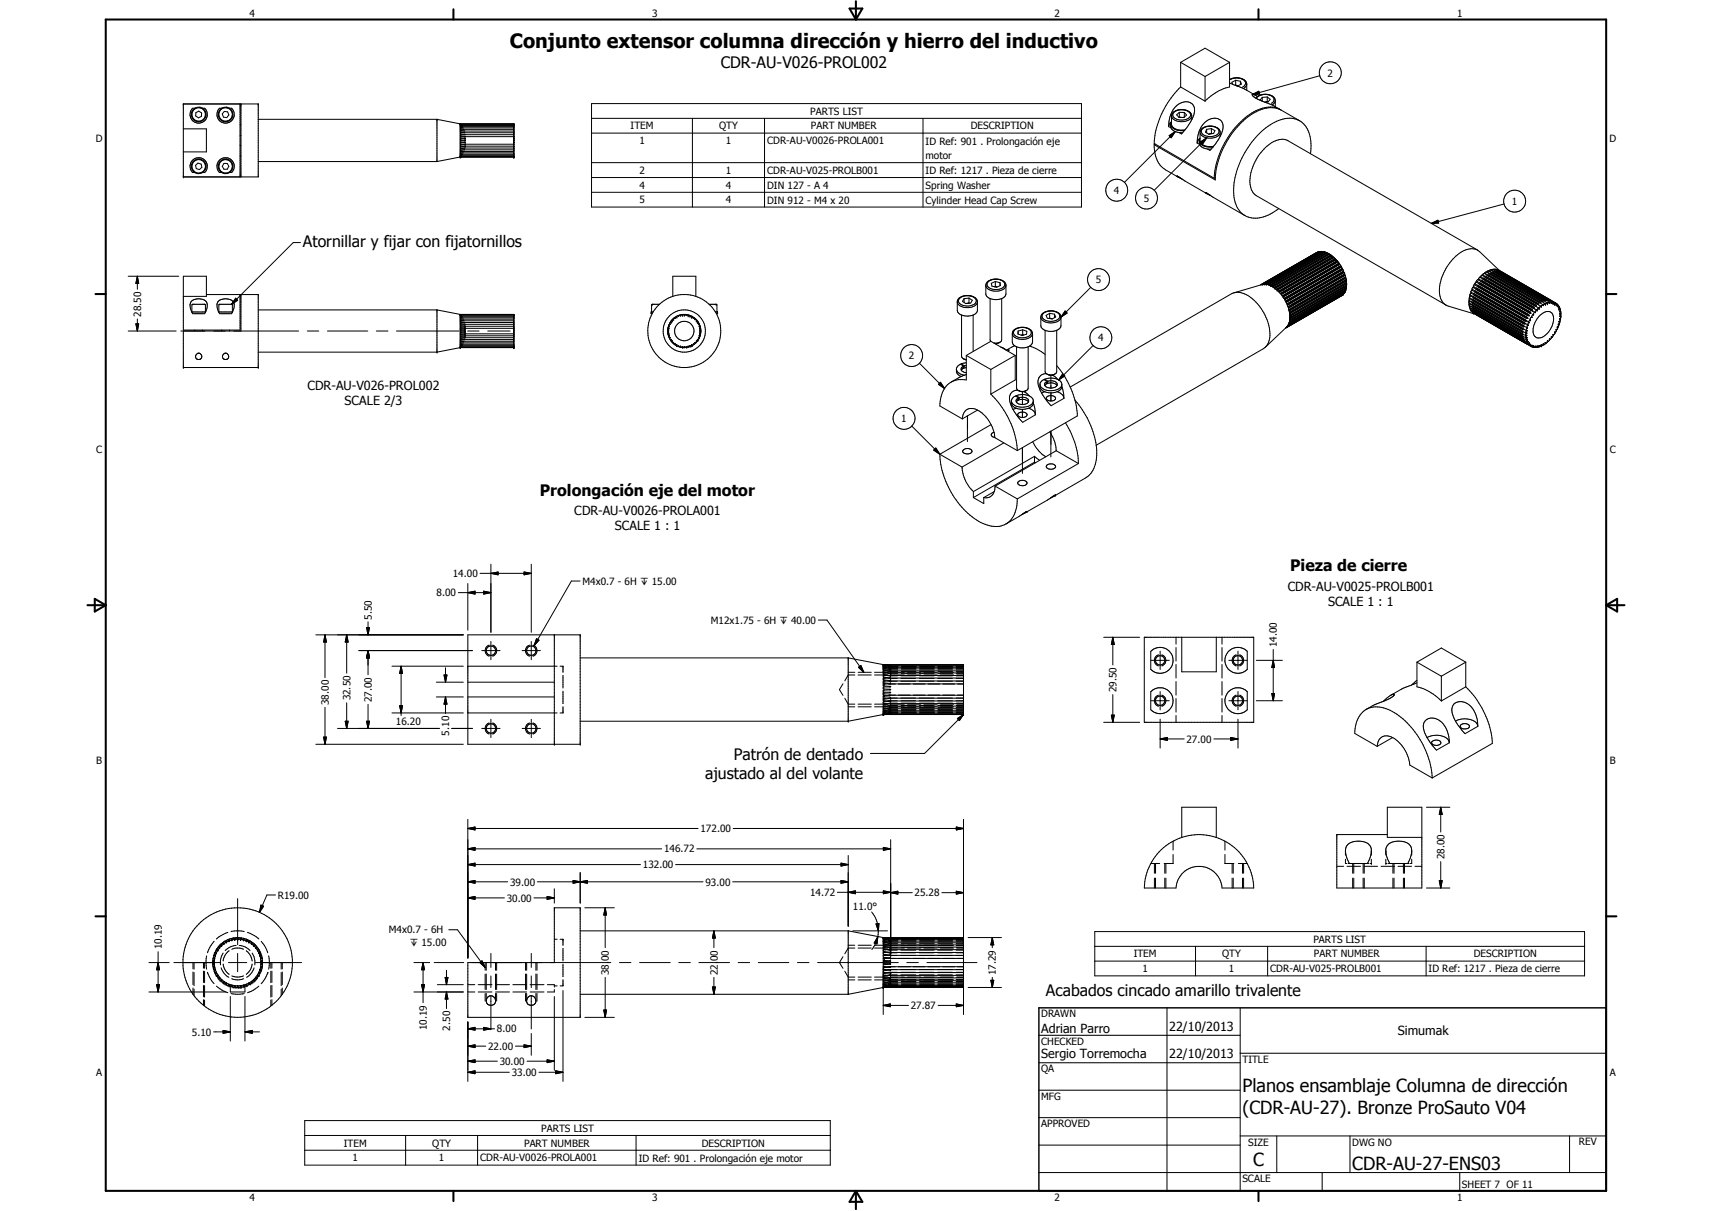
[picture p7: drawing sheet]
<svg xmlns="http://www.w3.org/2000/svg" width="594mm" height="420mm" viewBox="0 0 594 420" stroke-linecap="round" stroke-linejoin="round" font-family="sans-serif">
<defs><g id="words">
<text font-size="6.9" x="176.9" y="16.7">Conjunto extensor columna dirección y hierro del inductivo</text>
<g font-size="6.3">
<text x="431.1" y="379">Planos ensamblaje Columna de dirección</text>
<text x="431.1" y="386.5">(CDR-AU-27). Bronze ProSauto V04</text>
<text x="434.8" y="404.7">C</text>
<text x="469.2" y="406">CDR-AU-27-ENS03</text>
</g>
<g font-size="5.5">
<text x="250.1" y="23.7">CDR-AU-V026-PROL002</text>
<text x="105.1" y="85.7">Atornillar y fijar con fijatornillos</text>
<text x="187.3" y="171.9">Prolongación eje del motor</text>
<text x="447.7" y="198">Pieza de cierre</text>
<text x="254.6" y="263.6">Patrón de dentado</text>
<text x="244.7" y="270.2">ajustado al del volante</text>
<text x="363" y="345.4">Acabados cincado amarillo trivalente</text>
</g>
<g font-size="4.4">
<text x="106.7" y="135.3">CDR-AU-V026-PROL002</text>
<text x="119.6" y="140.5">SCALE 2/3</text>
<text x="199.3" y="178.7">CDR-AU-V0026-PROLA001</text>
<text x="213.4" y="183.9">SCALE 1 : 1</text>
<text x="446.9" y="205.1">CDR-AU-V0025-PROLB001</text>
<text x="460.9" y="210.3">SCALE 1 : 1</text>
<text x="361.3" y="358.4">Adrian Parro</text>
<text x="405.7" y="357.7">22/10/2013</text>
<text x="485" y="359.2">Simumak</text>
<text x="361.3" y="367.1">Sergio Torremocha</text>
<text x="405.7" y="367.2">22/10/2013</text>
</g>
<g font-size="3.5">
<text x="86.6" y="5.8">4</text>
<text x="226.3" y="5.8">3</text>
<text x="365.9" y="5.8">2</text>
<text x="505.6" y="5.8">1</text>
<text x="460.7" y="26.6">2</text>
<text x="281.2" y="39.8">PARTS LIST</text>
<text x="218.8" y="44.9">ITEM</text>
<text x="249.5" y="44.9">QTY</text>
<text x="281.4" y="44.9">PART NUMBER</text>
<text x="336.8" y="44.9">DESCRIPTION</text>
<text x="33.3" y="49.4">D</text>
<text x="221.9" y="50">1</text>
<text x="251.9" y="50">1</text>
<text x="266.2" y="50.1">CDR-AU-V0026-PROLA001</text>
<text x="321.2" y="50.2">ID Ref: 901 . Prolongación eje</text>
<text x="558.5" y="49.4">D</text>
<text x="321.2" y="55.3">motor</text>
<text x="221.9" y="60.4">2</text>
<text x="221.9" y="65.4">4</text>
<text x="251.9" y="60.3">1</text>
<text x="251.9" y="65.4">4</text>
<text x="266.2" y="60.4">CDR-AU-V025-PROLB001</text>
<text x="266.2" y="65.5">DIN 127 - A 4</text>
<text x="321.2" y="60.4">ID Ref: 1217 . Pieza de cierre</text>
<text x="321.2" y="65.5">Spring Washer</text>
<text x="221.9" y="70.6">5</text>
<text x="251.9" y="70.6">4</text>
<text x="266.2" y="70.6">DIN 912 - M4 x 20</text>
<text x="321.2" y="70.7">Cylinder Head Cap Screw</text>
<text x="386.5" y="67.3">4</text>
<text x="396.9" y="70">5</text>
<text x="524.6" y="71.1">1</text>
<text x="380.2" y="98.3">5</text>
<text x="48.9" y="109.9" transform="rotate(-90 48.9 109.9)">28.50</text>
<text x="381.1" y="118.4">4</text>
<text x="315.4" y="124.7">2</text>
<text x="312.8" y="146.5">1</text>
<text x="33.4" y="157.3">C</text>
<text x="558.6" y="157.3">C</text>
<text x="157.1" y="200.2">14.00</text>
<text x="202.1" y="202.9">M4x0.7 - 6H x 15.00</text>
<text x="151.5" y="206.9">8.00</text>
<text x="129" y="215" transform="rotate(-90 129 215)">5.50</text>
<text x="246.7" y="216.4">M12x1.75 - 6H x 40.00</text>
<text x="443.1" y="224.5" transform="rotate(-90 443.1 224.5)">14.00</text>
<text x="114.1" y="244.6" transform="rotate(-90 114.1 244.6)">38.00</text>
<text x="121.6" y="243" transform="rotate(-90 121.6 243)">32.50</text>
<text x="129" y="243.6" transform="rotate(-90 129 243.6)">27.00</text>
<text x="387.4" y="240.2" transform="rotate(-90 387.4 240.2)">29.50</text>
<text x="137.4" y="251.6">16.20</text>
<text x="155.9" y="255.2" transform="rotate(-90 155.9 255.2)">5.10</text>
<text x="411.7" y="257.6">27.00</text>
<text x="33.4" y="265.2">B</text>
<text x="558.6" y="265.2">B</text>
<text x="243.1" y="288.7">172.00</text>
<text x="230.5" y="295.7">146.72</text>
<text x="501.2" y="298.2" transform="rotate(-90 501.2 298.2)">28.00</text>
<text x="223.1" y="301.2">132.00</text>
<text x="96.4" y="311.7">R19.00</text>
<text x="177" y="307.3">39.00</text>
<text x="244.8" y="307.3">93.00</text>
<text x="281.1" y="310.9">14.72</text>
<text x="317.4" y="311">25.28</text>
<text x="175.8" y="312.8">30.00</text>
<text x="296" y="315.6">11.0°</text>
<text x="135" y="323.8">M4x0.7 - 6H</text>
<text x="56.2" y="329.4" transform="rotate(-90 56.2 329.4)">10.19</text>
<text x="455.8" y="327.1">PARTS LIST</text>
<text x="211.3" y="333.4" transform="rotate(-90 211.3 333.4)">00</text>
<text x="249" y="333.4" transform="rotate(-90 249 333.4)">00</text>
<text x="393.4" y="332.1">ITEM</text>
<text x="424.1" y="332.2">QTY</text>
<text x="456" y="332.1">PART NUMBER</text>
<text x="511.4" y="332.2">DESCRIPTION</text>
<text x="211.3" y="338.3" transform="rotate(-90 211.3 338.3)">38.</text>
<text x="249" y="338.3" transform="rotate(-90 249 338.3)">22.</text>
<text x="345.6" y="338.3" transform="rotate(-90 345.6 338.3)">17.29</text>
<text x="396.4" y="337.3">1</text>
<text x="426.4" y="337.3">1</text>
<text x="440.8" y="337.3">CDR-AU-V025-PROLB001</text>
<text x="495.8" y="337.4">ID Ref: 1217 . Pieza de cierre</text>
<text x="316.1" y="350.1">27.87</text>
<text x="361.3" y="353">DRAWN</text>
<text x="66.6" y="359.3">5.10</text>
<text x="148.1" y="357.4" transform="rotate(-90 148.1 357.4)">10.19</text>
<text x="156.2" y="357.5" transform="rotate(-90 156.2 357.5)">2.50</text>
<text x="172.4" y="358.2">8.00</text>
<text x="169.4" y="364.3">22.00</text>
<text x="361.3" y="362.5">CHECKED</text>
<text x="173.4" y="369.5">30.00</text>
<text x="431.1" y="368.7">TITLE</text>
<text x="33.4" y="373.2">A</text>
<text x="177.6" y="373.3">33.00</text>
<text x="361.3" y="372.1">QA</text>
<text x="558.6" y="373.2">A</text>
<text x="361.3" y="381.6">MFG</text>
<text x="187.8" y="392.7">PARTS LIST</text>
<text x="361.3" y="391.1">APPROVED</text>
<text x="119.3" y="397.8">ITEM</text>
<text x="150" y="397.8">QTY</text>
<text x="181.9" y="397.8">PART NUMBER</text>
<text x="243.5" y="397.8">DESCRIPTION</text>
<text x="433.1" y="397.5">SIZE</text>
<text x="469.2" y="397.5">DWG NO</text>
<text x="547.9" y="397.4">REV</text>
<text x="122.3" y="402.9">1</text>
<text x="152.3" y="402.9">1</text>
<text x="166.7" y="402.9">CDR-AU-V0026-PROLA001</text>
<text x="221.7" y="403.1">ID Ref: 901 . Prolongación eje motor</text>
<text x="431.1" y="410.2">SCALE</text>
<text x="507.3" y="412.3">SHEET 7 OF 11</text>
<text x="86.6" y="416.7">4</text>
<text x="226.3" y="416.7">3</text>
<text x="365.9" y="416.7">2</text>
<text x="505.6" y="416.7">1</text>
</g>
<text font-size="3.3" x="142.2" y="328.3">x 15.00</text>
</g></defs>
<g fill="#000">
<circle cx="63.6" cy="36.1" r=".18"/>
<circle cx="83.6" cy="36.1" r=".18"/>
<circle cx="89.6" cy="36.1" r=".18"/>
<circle cx="151.6" cy="41.4" r=".18"/>
<circle cx="159.7" cy="54.5" r=".18"/>
<circle cx="159.7" cy="43" r=".18"/>
<circle cx="160" cy="54.4" r=".18"/>
<circle cx="160" cy="43.1" r=".18"/>
<circle cx="161.4" cy="48" r=".18"/>
<circle cx="161.4" cy="49.4" r=".18"/>
<circle cx="161.4" cy="50" r=".18"/>
<circle cx="161.4" cy="50.7" r=".18"/>
<circle cx="161.4" cy="48.7" r=".18"/>
<circle cx="161.4" cy="50.1" r=".18"/>
<circle cx="161.4" cy="47.4" r=".18"/>
<circle cx="178.3" cy="50.7" r=".18"/>
<circle cx="178.3" cy="48.8" r=".18"/>
<circle cx="178.3" cy="53.2" r=".18"/>
<circle cx="178.3" cy="54.4" r=".18"/>
<circle cx="178.3" cy="54.5" r=".18"/>
<circle cx="178.3" cy="43.1" r=".18"/>
<circle cx="178.3" cy="43.6" r=".18"/>
<circle cx="178.3" cy="45.5" r=".18"/>
<circle cx="178.3" cy="45.8" r=".18"/>
<circle cx="178.3" cy="47.4" r=".18"/>
<circle cx="178.3" cy="50" r=".18"/>
<circle cx="178.3" cy="51.4" r=".18"/>
<circle cx="178.3" cy="43.4" r=".18"/>
<circle cx="178.3" cy="43.9" r=".18"/>
<circle cx="178.3" cy="44.4" r=".18"/>
<circle cx="178.3" cy="44.7" r=".18"/>
<circle cx="178.3" cy="44.9" r=".18"/>
<circle cx="178.3" cy="46.7" r=".18"/>
<circle cx="178.3" cy="47.2" r=".18"/>
<circle cx="178.3" cy="48.1" r=".18"/>
<circle cx="178.3" cy="48.6" r=".18"/>
<circle cx="178.3" cy="49.3" r=".18"/>
<circle cx="178.3" cy="52" r=".18"/>
<circle cx="178.3" cy="53.8" r=".18"/>
<circle cx="178.3" cy="54.1" r=".18"/>
<circle cx="178.3" cy="43" r=".18"/>
<circle cx="178.3" cy="43.3" r=".18"/>
<circle cx="178.3" cy="46" r=".18"/>
<circle cx="178.3" cy="46.1" r=".18"/>
<circle cx="178.3" cy="47.3" r=".18"/>
<circle cx="178.3" cy="47.9" r=".18"/>
<circle cx="178.3" cy="48" r=".18"/>
<circle cx="178.3" cy="49.4" r=".18"/>
<circle cx="178.3" cy="53" r=".18"/>
<circle cx="178.3" cy="43.2" r=".18"/>
<circle cx="178.3" cy="43.8" r=".18"/>
<circle cx="63.6" cy="61.4" r=".18"/>
<circle cx="438" cy="98.7" r=".18"/>
<circle cx="438.7" cy="98.6" r=".18"/>
<circle cx="439.4" cy="98.7" r=".18"/>
<circle cx="440.9" cy="99.1" r=".18"/>
<circle cx="457.1" cy="87.5" r=".18"/>
<circle cx="457.4" cy="87.4" r=".18"/>
<circle cx="457.7" cy="87.3" r=".18"/>
<circle cx="459.1" cy="87.3" r=".18"/>
<circle cx="461.3" cy="88.2" r=".18"/>
<circle cx="461.8" cy="88.8" r=".18"/>
<circle cx="462.1" cy="88.7" r=".18"/>
<circle cx="462.5" cy="89.4" r=".18"/>
<circle cx="463.3" cy="90.2" r=".18"/>
<circle cx="463.5" cy="90" r=".18"/>
<circle cx="464.6" cy="91.7" r=".18"/>
<circle cx="466" cy="94.4" r=".18"/>
<circle cx="466.4" cy="95.3" r=".18"/>
<circle cx="467.1" cy="97.1" r=".18"/>
<circle cx="513.7" cy="99.7" r=".18"/>
<circle cx="514.3" cy="98.9" r=".18"/>
<circle cx="515.6" cy="97.4" r=".18"/>
<circle cx="516.5" cy="93.9" r=".18"/>
<circle cx="516.8" cy="93.8" r=".18"/>
<circle cx="519.3" cy="93.5" r=".18"/>
<circle cx="519.9" cy="93.6" r=".18"/>
<circle cx="159.7" cy="109.1" r=".18"/>
<circle cx="161.4" cy="115.9" r=".18"/>
<circle cx="161.4" cy="114.5" r=".18"/>
<circle cx="161.4" cy="113.2" r=".18"/>
<circle cx="161.4" cy="115.2" r=".18"/>
<circle cx="161.4" cy="116.5" r=".18"/>
<circle cx="161.4" cy="113.8" r=".18"/>
<circle cx="178.3" cy="113.7" r=".18"/>
<circle cx="178.3" cy="114.5" r=".18"/>
<circle cx="178.3" cy="115.8" r=".18"/>
<circle cx="178.3" cy="119.9" r=".18"/>
<circle cx="178.3" cy="109.9" r=".18"/>
<circle cx="178.3" cy="111.6" r=".18"/>
<circle cx="178.3" cy="114.6" r=".18"/>
<circle cx="178.3" cy="116" r=".18"/>
<circle cx="178.3" cy="109.7" r=".18"/>
<circle cx="178.3" cy="115.1" r=".18"/>
<circle cx="178.3" cy="115.2" r=".18"/>
<circle cx="178.3" cy="115.9" r=".18"/>
<circle cx="178.3" cy="116.5" r=".18"/>
<circle cx="178.3" cy="117.2" r=".18"/>
<circle cx="178.3" cy="118" r=".18"/>
<circle cx="178.3" cy="119.4" r=".18"/>
<circle cx="178.3" cy="119.8" r=".18"/>
<circle cx="178.3" cy="109.1" r=".18"/>
<circle cx="178.3" cy="109.3" r=".18"/>
<circle cx="178.3" cy="109.6" r=".18"/>
<circle cx="178.3" cy="110.3" r=".18"/>
<circle cx="178.3" cy="111.3" r=".18"/>
<circle cx="178.3" cy="112.5" r=".18"/>
<circle cx="178.3" cy="113.8" r=".18"/>
<circle cx="178.3" cy="113.9" r=".18"/>
<circle cx="178.3" cy="117.8" r=".18"/>
<circle cx="178.3" cy="110.1" r=".18"/>
<circle cx="178.3" cy="111.9" r=".18"/>
<circle cx="178.3" cy="113.2" r=".18"/>
<circle cx="226.4" cy="105.6" r=".18"/>
<circle cx="232" cy="115.2" r=".18"/>
<circle cx="232" cy="114.5" r=".18"/>
<circle cx="232.1" cy="113.8" r=".18"/>
<circle cx="232.1" cy="115.9" r=".18"/>
<circle cx="232.9" cy="111.9" r=".18"/>
<circle cx="232.9" cy="117.8" r=".18"/>
<circle cx="233.2" cy="111.4" r=".18"/>
<circle cx="233.8" cy="110.9" r=".18"/>
<circle cx="234.3" cy="119.3" r=".18"/>
<circle cx="234.8" cy="119.9" r=".18"/>
<circle cx="234.9" cy="110" r=".18"/>
<circle cx="234.9" cy="119.6" r=".18"/>
<circle cx="235.5" cy="119.9" r=".18"/>
<circle cx="236.8" cy="109.5" r=".18"/>
<circle cx="237.4" cy="109.4" r=".18"/>
<circle cx="238.8" cy="109.6" r=".18"/>
<circle cx="239.4" cy="109.8" r=".18"/>
<circle cx="240" cy="110" r=".18"/>
<circle cx="240.1" cy="110.1" r=".18"/>
<circle cx="240.1" cy="119.6" r=".18"/>
<circle cx="240.1" cy="119.9" r=".18"/>
<circle cx="240.3" cy="109.9" r=".18"/>
<circle cx="240.3" cy="119.8" r=".18"/>
<circle cx="240.7" cy="110.1" r=".18"/>
<circle cx="241.6" cy="111.4" r=".18"/>
<circle cx="242" cy="117.8" r=".18"/>
<circle cx="242" cy="111.9" r=".18"/>
<circle cx="242.2" cy="118" r=".18"/>
<circle cx="242.2" cy="111.6" r=".18"/>
<circle cx="242.8" cy="113.8" r=".18"/>
<circle cx="242.8" cy="115.9" r=".18"/>
<circle cx="242.9" cy="115.2" r=".18"/>
<circle cx="242.9" cy="114.5" r=".18"/>
<circle cx="248.5" cy="105.6" r=".18"/>
<circle cx="249" cy="108.2" r=".18"/>
<circle cx="442.4" cy="100.1" r=".18"/>
<circle cx="443.2" cy="100.7" r=".18"/>
<circle cx="445.4" cy="100.5" r=".18"/>
<circle cx="446.1" cy="101.2" r=".18"/>
<circle cx="446.7" cy="113.2" r=".18"/>
<circle cx="447.2" cy="102.9" r=".18"/>
<circle cx="447.2" cy="107.4" r=".18"/>
<circle cx="447.4" cy="111.9" r=".18"/>
<circle cx="447.5" cy="108.4" r=".18"/>
<circle cx="447.8" cy="103.8" r=".18"/>
<circle cx="448.1" cy="104.6" r=".18"/>
<circle cx="448.2" cy="104.7" r=".18"/>
<circle cx="448.5" cy="105.6" r=".18"/>
<circle cx="466" cy="102.2" r=".18"/>
<circle cx="466.2" cy="101.9" r=".18"/>
<circle cx="466.8" cy="101.2" r=".18"/>
<circle cx="467.1" cy="100.5" r=".18"/>
<circle cx="509.8" cy="105.5" r=".18"/>
<circle cx="510" cy="102.7" r=".18"/>
<circle cx="510.1" cy="102.2" r=".18"/>
<circle cx="510.1" cy="107" r=".18"/>
<circle cx="510.4" cy="107.6" r=".18"/>
<circle cx="511" cy="108.4" r=".18"/>
<circle cx="511.3" cy="108.6" r=".18"/>
<circle cx="512.4" cy="102.5" r=".18"/>
<circle cx="512.8" cy="101.6" r=".18"/>
<circle cx="513.2" cy="100.6" r=".18"/>
<circle cx="529.8" cy="115.6" r=".18"/>
<circle cx="529.9" cy="114.7" r=".18"/>
<circle cx="530" cy="117.9" r=".18"/>
<circle cx="530.3" cy="119.3" r=".18"/>
<circle cx="530.7" cy="119" r=".18"/>
<circle cx="531.1" cy="119.5" r=".18"/>
<circle cx="531.1" cy="111" r=".18"/>
<circle cx="531.6" cy="119.8" r=".18"/>
<circle cx="533.3" cy="107.7" r=".18"/>
<circle cx="533.9" cy="106.8" r=".18"/>
<circle cx="534" cy="107.1" r=".18"/>
<circle cx="534.1" cy="107.1" r=".18"/>
<circle cx="534.1" cy="119.9" r=".18"/>
<circle cx="535.6" cy="119.3" r=".18"/>
<circle cx="536.1" cy="105.3" r=".18"/>
<circle cx="536.3" cy="105.7" r=".18"/>
<circle cx="536.9" cy="105" r=".18"/>
<circle cx="536.9" cy="105.4" r=".18"/>
<circle cx="538.9" cy="105.3" r=".18"/>
<circle cx="539.5" cy="115.2" r=".18"/>
<circle cx="539.5" cy="105.5" r=".18"/>
<circle cx="540" cy="114.3" r=".18"/>
<circle cx="540.1" cy="114.6" r=".18"/>
<circle cx="540.8" cy="112.6" r=".18"/>
<circle cx="541" cy="111.5" r=".18"/>
<circle cx="541" cy="107.4" r=".18"/>
<circle cx="541.1" cy="106.6" r=".18"/>
<circle cx="541.3" cy="109" r=".18"/>
<circle cx="541.6" cy="109.8" r=".18"/>
<circle cx="63.6" cy="127.5" r=".18"/>
<circle cx="89.6" cy="127.5" r=".18"/>
<circle cx="151.6" cy="122.2" r=".18"/>
<circle cx="159.7" cy="120.6" r=".18"/>
<circle cx="178.3" cy="120.3" r=".18"/>
<circle cx="178.3" cy="120.6" r=".18"/>
<circle cx="178.3" cy="120.1" r=".18"/>
<circle cx="178.3" cy="120.4" r=".18"/>
<circle cx="236.1" cy="120.1" r=".18"/>
<circle cx="236.9" cy="120.6" r=".18"/>
<circle cx="237.4" cy="120.3" r=".18"/>
<circle cx="237.5" cy="120.3" r=".18"/>
<circle cx="238.2" cy="120.3" r=".18"/>
<circle cx="238.3" cy="120.5" r=".18"/>
<circle cx="239.7" cy="120.1" r=".18"/>
<circle cx="532.1" cy="120" r=".18"/>
<circle cx="532.8" cy="120.1" r=".18"/>
<circle cx="534.9" cy="120" r=".18"/>
<circle cx="356.4" cy="177.5" r=".18"/>
<circle cx="366.2" cy="171.7" r=".18"/>
<circle cx="366.3" cy="171.7" r=".18"/>
<circle cx="192.4" cy="220.3" r=".18"/>
<circle cx="201.3" cy="220.3" r=".18"/>
<circle cx="294.3" cy="228.3" r=".18"/>
<circle cx="306.5" cy="230.8" r=".18"/>
<circle cx="306.5" cy="231.5" r=".18"/>
<circle cx="306.5" cy="236.9" r=".18"/>
<circle cx="306.5" cy="230.6" r=".18"/>
<circle cx="306.5" cy="231.1" r=".18"/>
<circle cx="306.5" cy="232.1" r=".18"/>
<circle cx="306.5" cy="230.9" r=".18"/>
<circle cx="306.5" cy="231.3" r=".18"/>
<circle cx="306.5" cy="231.8" r=".18"/>
<circle cx="306.5" cy="232.7" r=".18"/>
<circle cx="306.6" cy="231.1" r=".18"/>
<circle cx="306.9" cy="237.3" r=".18"/>
<circle cx="306.9" cy="230.8" r=".18"/>
<circle cx="308.9" cy="233.6" r=".18"/>
<circle cx="308.9" cy="235.4" r=".18"/>
<circle cx="308.9" cy="236.3" r=".18"/>
<circle cx="308.9" cy="232.9" r=".18"/>
<circle cx="309.1" cy="232.4" r=".18"/>
<circle cx="309.1" cy="234.4" r=".18"/>
<circle cx="309.1" cy="231.1" r=".18"/>
<circle cx="309.1" cy="231.3" r=".18"/>
<circle cx="309.1" cy="235.3" r=".18"/>
<circle cx="309.1" cy="231.9" r=".18"/>
<circle cx="309.1" cy="233" r=".18"/>
<circle cx="309.1" cy="233.7" r=".18"/>
<circle cx="309.1" cy="231.5" r=".18"/>
<circle cx="309.1" cy="236.3" r=".18"/>
<circle cx="334.3" cy="238.3" r=".18"/>
<circle cx="334.3" cy="239.1" r=".18"/>
<circle cx="334.3" cy="231.5" r=".18"/>
<circle cx="334.3" cy="236.3" r=".18"/>
<circle cx="334.3" cy="239.4" r=".18"/>
<circle cx="334.3" cy="230.8" r=".18"/>
<circle cx="334.3" cy="231.1" r=".18"/>
<circle cx="334.3" cy="237.3" r=".18"/>
<circle cx="334.3" cy="238.1" r=".18"/>
<circle cx="334.3" cy="230.6" r=".18"/>
<circle cx="334.3" cy="232.1" r=".18"/>
<circle cx="334.3" cy="232.7" r=".18"/>
<circle cx="334.3" cy="235.2" r=".18"/>
<circle cx="334.3" cy="234.4" r=".18"/>
<circle cx="192.4" cy="258.2" r=".18"/>
<circle cx="201.3" cy="258.2" r=".18"/>
<circle cx="294.3" cy="250.2" r=".18"/>
<circle cx="306.5" cy="247.2" r=".18"/>
<circle cx="306.5" cy="247.7" r=".18"/>
<circle cx="306.5" cy="242.2" r=".18"/>
<circle cx="306.5" cy="245" r=".18"/>
<circle cx="306.5" cy="245.7" r=".18"/>
<circle cx="306.5" cy="247.4" r=".18"/>
<circle cx="306.5" cy="247.8" r=".18"/>
<circle cx="306.5" cy="240.1" r=".18"/>
<circle cx="306.5" cy="243.6" r=".18"/>
<circle cx="306.5" cy="246.7" r=".18"/>
<circle cx="306.5" cy="247.9" r=".18"/>
<circle cx="306.5" cy="240.6" r=".18"/>
<circle cx="306.6" cy="247.4" r=".18"/>
<circle cx="306.9" cy="241.2" r=".18"/>
<circle cx="306.9" cy="247.7" r=".18"/>
<circle cx="308.9" cy="244.9" r=".18"/>
<circle cx="308.9" cy="242.2" r=".18"/>
<circle cx="308.9" cy="243.1" r=".18"/>
<circle cx="309" cy="244.1" r=".18"/>
<circle cx="309.1" cy="247" r=".18"/>
<circle cx="309.1" cy="247.4" r=".18"/>
<circle cx="309.1" cy="243.2" r=".18"/>
<circle cx="309.1" cy="244.1" r=".18"/>
<circle cx="309.1" cy="244" r=".18"/>
<circle cx="309.1" cy="246.1" r=".18"/>
<circle cx="309.1" cy="242.2" r=".18"/>
<circle cx="309.1" cy="244.8" r=".18"/>
<circle cx="309.1" cy="244.9" r=".18"/>
<circle cx="309.1" cy="245.5" r=".18"/>
<circle cx="309.1" cy="246.6" r=".18"/>
<circle cx="309.1" cy="247.3" r=".18"/>
<circle cx="334.3" cy="242.2" r=".18"/>
<circle cx="334.3" cy="247.7" r=".18"/>
<circle cx="334.3" cy="240.2" r=".18"/>
<circle cx="334.3" cy="243.2" r=".18"/>
<circle cx="334.3" cy="245" r=".18"/>
<circle cx="334.3" cy="247.8" r=".18"/>
<circle cx="334.3" cy="245.7" r=".18"/>
<circle cx="334.3" cy="247.4" r=".18"/>
<circle cx="334.3" cy="247.9" r=".18"/>
<circle cx="334.3" cy="244.1" r=".18"/>
<circle cx="475.9" cy="299.6" r=".18"/>
<circle cx="480.9" cy="299.6" r=".18"/>
<circle cx="72" cy="337.4" r=".18"/>
<circle cx="73.8" cy="333.7" r=".18"/>
<circle cx="73.8" cy="334.3" r=".18"/>
<circle cx="73.9" cy="334.7" r=".18"/>
<circle cx="73.9" cy="333.2" r=".18"/>
<circle cx="73.9" cy="335.3" r=".18"/>
<circle cx="73.9" cy="332.6" r=".18"/>
<circle cx="74" cy="335.8" r=".18"/>
<circle cx="74" cy="332.1" r=".18"/>
<circle cx="74.3" cy="334.6" r=".18"/>
<circle cx="74.3" cy="336.8" r=".18"/>
<circle cx="74.3" cy="333.5" r=".18"/>
<circle cx="74.3" cy="333.4" r=".18"/>
<circle cx="74.3" cy="334.5" r=".18"/>
<circle cx="74.3" cy="334.4" r=".18"/>
<circle cx="74.3" cy="331.1" r=".18"/>
<circle cx="74.5" cy="335.5" r=".18"/>
<circle cx="74.5" cy="332.5" r=".18"/>
<circle cx="74.5" cy="332.4" r=".18"/>
<circle cx="74.5" cy="335.4" r=".18"/>
<circle cx="74.5" cy="337.4" r=".18"/>
<circle cx="74.5" cy="330.5" r=".18"/>
<circle cx="74.7" cy="336.5" r=".18"/>
<circle cx="74.7" cy="331.4" r=".18"/>
<circle cx="74.7" cy="331.5" r=".18"/>
<circle cx="74.7" cy="336.4" r=".18"/>
<circle cx="74.8" cy="330.1" r=".18"/>
<circle cx="74.8" cy="337.9" r=".18"/>
<circle cx="75.1" cy="337.4" r=".18"/>
<circle cx="75.1" cy="330.5" r=".18"/>
<circle cx="75.1" cy="329.5" r=".18"/>
<circle cx="75.1" cy="338.4" r=".18"/>
<circle cx="75.1" cy="330.4" r=".18"/>
<circle cx="75.1" cy="337.5" r=".18"/>
<circle cx="75.3" cy="329.1" r=".18"/>
<circle cx="75.6" cy="329.6" r=".18"/>
<circle cx="75.6" cy="338.3" r=".18"/>
<circle cx="75.6" cy="338.5" r=".18"/>
<circle cx="75.6" cy="338.4" r=".18"/>
<circle cx="75.7" cy="339.3" r=".18"/>
<circle cx="75.7" cy="328.6" r=".18"/>
<circle cx="76" cy="339.6" r=".18"/>
<circle cx="76" cy="328.3" r=".18"/>
<circle cx="76.2" cy="328.8" r=".18"/>
<circle cx="76.2" cy="339.1" r=".18"/>
<circle cx="76.2" cy="328.7" r=".18"/>
<circle cx="76.2" cy="339.2" r=".18"/>
<circle cx="76.4" cy="327.8" r=".18"/>
<circle cx="76.8" cy="328" r=".18"/>
<circle cx="76.8" cy="339.9" r=".18"/>
<circle cx="76.9" cy="328" r=".18"/>
<circle cx="76.9" cy="339.9" r=".18"/>
<circle cx="77" cy="339.9" r=".18"/>
<circle cx="77" cy="328" r=".18"/>
<circle cx="77.2" cy="327.1" r=".18"/>
<circle cx="77.6" cy="326.8" r=".18"/>
<circle cx="77.6" cy="327.4" r=".18"/>
<circle cx="77.7" cy="327.4" r=".18"/>
<circle cx="77.7" cy="327.3" r=".18"/>
<circle cx="78.1" cy="326.5" r=".18"/>
<circle cx="78.5" cy="326.8" r=".18"/>
<circle cx="78.5" cy="326.3" r=".18"/>
<circle cx="78.6" cy="326.8" r=".18"/>
<circle cx="79.1" cy="326" r=".18"/>
<circle cx="79.4" cy="326.4" r=".18"/>
<circle cx="79.5" cy="326.4" r=".18"/>
<circle cx="79.5" cy="325.8" r=".18"/>
<circle cx="79.5" cy="326.3" r=".18"/>
<circle cx="80.4" cy="326.1" r=".18"/>
<circle cx="80.5" cy="326.1" r=".18"/>
<circle cx="80.6" cy="325.5" r=".18"/>
<circle cx="81.1" cy="325.4" r=".18"/>
<circle cx="81.4" cy="325.9" r=".18"/>
<circle cx="81.5" cy="325.9" r=".18"/>
<circle cx="81.6" cy="325.4" r=".18"/>
<circle cx="82.2" cy="325.3" r=".18"/>
<circle cx="82.3" cy="325.4" r=".18"/>
<circle cx="82.4" cy="325.8" r=".18"/>
<circle cx="82.5" cy="325.8" r=".18"/>
<circle cx="82.6" cy="325.8" r=".18"/>
<circle cx="82.7" cy="325.4" r=".18"/>
<circle cx="83.3" cy="325.4" r=".18"/>
<circle cx="83.4" cy="325.8" r=".18"/>
<circle cx="83.4" cy="325.9" r=".18"/>
<circle cx="83.5" cy="325.9" r=".18"/>
<circle cx="83.6" cy="325.9" r=".18"/>
<circle cx="83.8" cy="325.4" r=".18"/>
<circle cx="84.4" cy="326.1" r=".18"/>
<circle cx="84.5" cy="326.1" r=".18"/>
<circle cx="84.6" cy="326.1" r=".18"/>
<circle cx="85.4" cy="326.3" r=".18"/>
<circle cx="85.5" cy="326.4" r=".18"/>
<circle cx="85.9" cy="326" r=".18"/>
<circle cx="86.4" cy="326.8" r=".18"/>
<circle cx="86.4" cy="326.3" r=".18"/>
<circle cx="86.9" cy="326.5" r=".18"/>
<circle cx="87.2" cy="327.3" r=".18"/>
<circle cx="87.2" cy="327.4" r=".18"/>
<circle cx="87.3" cy="327.4" r=".18"/>
<circle cx="87.4" cy="326.8" r=".18"/>
<circle cx="87.8" cy="327.1" r=".18"/>
<circle cx="88" cy="339.9" r=".18"/>
<circle cx="88" cy="328" r=".18"/>
<circle cx="88.1" cy="328" r=".18"/>
<circle cx="88.1" cy="339.9" r=".18"/>
<circle cx="88.6" cy="327.8" r=".18"/>
<circle cx="88.7" cy="339.2" r=".18"/>
<circle cx="88.7" cy="328.7" r=".18"/>
<circle cx="88.8" cy="339.1" r=".18"/>
<circle cx="88.8" cy="328.8" r=".18"/>
<circle cx="89" cy="339.6" r=".18"/>
<circle cx="89" cy="328.3" r=".18"/>
<circle cx="89.3" cy="328.6" r=".18"/>
<circle cx="89.3" cy="339.3" r=".18"/>
<circle cx="89.3" cy="329.6" r=".18"/>
<circle cx="89.3" cy="338.4" r=".18"/>
<circle cx="89.4" cy="329.6" r=".18"/>
<circle cx="89.4" cy="338.3" r=".18"/>
<circle cx="89.8" cy="337.5" r=".18"/>
<circle cx="89.8" cy="330.5" r=".18"/>
<circle cx="89.8" cy="337.4" r=".18"/>
<circle cx="89.9" cy="330.5" r=".18"/>
<circle cx="89.9" cy="337.4" r=".18"/>
<circle cx="89.9" cy="329.5" r=".18"/>
<circle cx="89.9" cy="338.4" r=".18"/>
<circle cx="90.2" cy="331.5" r=".18"/>
<circle cx="90.2" cy="330.1" r=".18"/>
<circle cx="90.2" cy="336.5" r=".18"/>
<circle cx="90.2" cy="331.4" r=".18"/>
<circle cx="90.2" cy="336.4" r=".18"/>
<circle cx="90.4" cy="330.5" r=".18"/>
<circle cx="90.5" cy="335.5" r=".18"/>
<circle cx="90.5" cy="332.4" r=".18"/>
<circle cx="90.5" cy="335.4" r=".18"/>
<circle cx="90.5" cy="332.5" r=".18"/>
<circle cx="90.6" cy="333.4" r=".18"/>
<circle cx="90.6" cy="331.1" r=".18"/>
<circle cx="90.6" cy="334.4" r=".18"/>
<circle cx="90.6" cy="334.5" r=".18"/>
<circle cx="90.6" cy="336.8" r=".18"/>
<circle cx="90.6" cy="333.5" r=".18"/>
<circle cx="90.7" cy="333.5" r=".18"/>
<circle cx="90.8" cy="331.5" r=".18"/>
<circle cx="90.8" cy="336.4" r=".18"/>
<circle cx="90.9" cy="332.1" r=".18"/>
<circle cx="90.9" cy="335.8" r=".18"/>
<circle cx="91" cy="335.3" r=".18"/>
<circle cx="91.1" cy="334.3" r=".18"/>
<circle cx="91.1" cy="333.7" r=".18"/>
<circle cx="91.1" cy="333.2" r=".18"/>
<circle cx="91.1" cy="334.7" r=".18"/>
<circle cx="93" cy="337.4" r=".18"/>
<circle cx="195.4" cy="325.9" r=".18"/>
<circle cx="306.5" cy="325.4" r=".18"/>
<circle cx="306.5" cy="326.8" r=".18"/>
<circle cx="306.5" cy="330.5" r=".18"/>
<circle cx="306.5" cy="337.9" r=".18"/>
<circle cx="306.5" cy="325.3" r=".18"/>
<circle cx="306.5" cy="327.8" r=".18"/>
<circle cx="306.5" cy="329.1" r=".18"/>
<circle cx="306.5" cy="329.6" r=".18"/>
<circle cx="306.5" cy="333.7" r=".18"/>
<circle cx="306.5" cy="339.3" r=".18"/>
<circle cx="306.5" cy="326.3" r=".18"/>
<circle cx="306.5" cy="326.5" r=".18"/>
<circle cx="306.5" cy="335.3" r=".18"/>
<circle cx="306.5" cy="338.4" r=".18"/>
<circle cx="306.6" cy="325.7" r=".18"/>
<circle cx="306.9" cy="332.5" r=".18"/>
<circle cx="306.9" cy="335.4" r=".18"/>
<circle cx="308.6" cy="339.3" r=".18"/>
<circle cx="308.6" cy="328.6" r=".18"/>
<circle cx="308.9" cy="339.2" r=".18"/>
<circle cx="308.9" cy="337.4" r=".18"/>
<circle cx="308.9" cy="328" r=".18"/>
<circle cx="308.9" cy="328.7" r=".18"/>
<circle cx="308.9" cy="330.5" r=".18"/>
<circle cx="308.9" cy="340" r=".18"/>
<circle cx="309" cy="329.6" r=".18"/>
<circle cx="309" cy="332.5" r=".18"/>
<circle cx="309" cy="338.4" r=".18"/>
<circle cx="309.1" cy="328" r=".18"/>
<circle cx="309.1" cy="325.9" r=".18"/>
<circle cx="309.1" cy="330.5" r=".18"/>
<circle cx="309.1" cy="338.3" r=".18"/>
<circle cx="309.1" cy="326.1" r=".18"/>
<circle cx="309.1" cy="326.8" r=".18"/>
<circle cx="309.1" cy="327.4" r=".18"/>
<circle cx="309.1" cy="329.6" r=".18"/>
<circle cx="309.1" cy="337.4" r=".18"/>
<circle cx="309.1" cy="339.9" r=".18"/>
<circle cx="309.1" cy="336.5" r=".18"/>
<circle cx="309.1" cy="326.4" r=".18"/>
<circle cx="309.1" cy="328.8" r=".18"/>
<circle cx="309.1" cy="339.1" r=".18"/>
<circle cx="334.3" cy="325.4" r=".18"/>
<circle cx="334.3" cy="325.6" r=".18"/>
<circle cx="334.3" cy="334.3" r=".18"/>
<circle cx="334.3" cy="334.7" r=".18"/>
<circle cx="334.3" cy="335.4" r=".18"/>
<circle cx="334.3" cy="336.5" r=".18"/>
<circle cx="334.3" cy="337.4" r=".18"/>
<circle cx="334.3" cy="338.4" r=".18"/>
<circle cx="334.3" cy="325.3" r=".18"/>
<circle cx="334.3" cy="326" r=".18"/>
<circle cx="334.3" cy="326.5" r=".18"/>
<circle cx="334.3" cy="332.5" r=".18"/>
<circle cx="334.3" cy="333.5" r=".18"/>
<circle cx="334.3" cy="334.6" r=".18"/>
<circle cx="334.3" cy="336.4" r=".18"/>
<circle cx="334.3" cy="339.3" r=".18"/>
<circle cx="334.3" cy="327.8" r=".18"/>
<circle cx="334.3" cy="330.5" r=".18"/>
<circle cx="334.3" cy="331.5" r=".18"/>
<circle cx="76.4" cy="340.1" r=".18"/>
<circle cx="76.7" cy="340.4" r=".18"/>
<circle cx="77.2" cy="340.8" r=".18"/>
<circle cx="77.6" cy="341.1" r=".18"/>
<circle cx="77.6" cy="340.5" r=".18"/>
<circle cx="77.7" cy="340.5" r=".18"/>
<circle cx="77.7" cy="340.6" r=".18"/>
<circle cx="77.7" cy="340.7" r=".18"/>
<circle cx="78.1" cy="341.4" r=".18"/>
<circle cx="78.5" cy="341.1" r=".18"/>
<circle cx="78.5" cy="341.6" r=".18"/>
<circle cx="78.6" cy="341.1" r=".18"/>
<circle cx="79.1" cy="341.9" r=".18"/>
<circle cx="79.4" cy="341.5" r=".18"/>
<circle cx="79.5" cy="342.1" r=".18"/>
<circle cx="79.5" cy="342" r=".18"/>
<circle cx="79.5" cy="341.5" r=".18"/>
<circle cx="80.4" cy="341.8" r=".18"/>
<circle cx="80.5" cy="341.9" r=".18"/>
<circle cx="80.6" cy="342.4" r=".18"/>
<circle cx="81.1" cy="342.5" r=".18"/>
<circle cx="81.4" cy="342.1" r=".18"/>
<circle cx="81.5" cy="342.1" r=".18"/>
<circle cx="81.6" cy="342.6" r=".18"/>
<circle cx="82.2" cy="342.6" r=".18"/>
<circle cx="82.4" cy="342.1" r=".18"/>
<circle cx="82.5" cy="342.1" r=".18"/>
<circle cx="82.7" cy="342.6" r=".18"/>
<circle cx="83.3" cy="342.6" r=".18"/>
<circle cx="83.4" cy="342.1" r=".18"/>
<circle cx="83.5" cy="342.1" r=".18"/>
<circle cx="83.6" cy="342.1" r=".18"/>
<circle cx="83.8" cy="342.5" r=".18"/>
<circle cx="84.4" cy="342.4" r=".18"/>
<circle cx="84.4" cy="341.9" r=".18"/>
<circle cx="84.5" cy="341.8" r=".18"/>
<circle cx="84.6" cy="341.8" r=".18"/>
<circle cx="84.6" cy="341.9" r=".18"/>
<circle cx="84.8" cy="342.3" r=".18"/>
<circle cx="85.4" cy="341.5" r=".18"/>
<circle cx="85.5" cy="341.5" r=".18"/>
<circle cx="85.5" cy="342" r=".18"/>
<circle cx="85.6" cy="341.5" r=".18"/>
<circle cx="85.9" cy="341.9" r=".18"/>
<circle cx="86.4" cy="341.1" r=".18"/>
<circle cx="86.9" cy="341.4" r=".18"/>
<circle cx="87.2" cy="340.5" r=".18"/>
<circle cx="87.2" cy="340.6" r=".18"/>
<circle cx="87.3" cy="340.5" r=".18"/>
<circle cx="87.4" cy="341.1" r=".18"/>
<circle cx="87.8" cy="340.8" r=".18"/>
<circle cx="88.2" cy="340.4" r=".18"/>
<circle cx="88.6" cy="340.1" r=".18"/>
<circle cx="306.5" cy="341.4" r=".18"/>
<circle cx="306.5" cy="342.4" r=".18"/>
<circle cx="306.5" cy="342.6" r=".18"/>
<circle cx="306.5" cy="342.3" r=".18"/>
<circle cx="306.5" cy="342.5" r=".18"/>
<circle cx="306.6" cy="342.3" r=".18"/>
<circle cx="308.9" cy="340.6" r=".18"/>
<circle cx="309.1" cy="340.5" r=".18"/>
<circle cx="309.1" cy="341.1" r=".18"/>
<circle cx="309.1" cy="341.5" r=".18"/>
<circle cx="309.1" cy="342.1" r=".18"/>
<circle cx="309.1" cy="341.8" r=".18"/>
<circle cx="334.3" cy="341.9" r=".18"/>
<circle cx="334.3" cy="342.3" r=".18"/>
<circle cx="334.3" cy="342.5" r=".18"/>
<circle cx="334.3" cy="342.6" r=".18"/>
<circle cx="334.3" cy="340.8" r=".18"/>
<circle cx="334.3" cy="341.4" r=".18"/>
</g>
<g fill="none" stroke="#000" stroke-width=".35">
<path d="M63.6 36.1h26v25.3h-26zM67.6 37.5h-.8a3 3 0 0 0 0 4.3 3 3 0 0 0 4.3 0 3 3 0 0 0-.1-4.3h-.7M68 39.1l1-.5 1 .6-.1 1.2-1 .5-1-.7zM69.2 37.2v.2M69.4 37.2v.2M77 37.5h-.8a3 3 0 0 0-.1 4.3 3 3 0 0 0 4.3 0 3 3 0 0 0 0-4.3h-.8M77.8 38.7l1.2 .1 .4 1.1-.7 .9-1.2-.2-.4-1.1zM78.5 37.2v.2M78.7 37.2v.2M83.3 36.1v25.3M83.6 36.1v25.3M205.3 35.9h170v35.9h-170z"/>
<path d="M407.4 38.9a4.2 4.2 0 0 1 5.7 .6 2.25 2.25 0 0 1-2.8 2.2 2.91 2.91 0 0 1-3.4-1.8zM409.2 39l-.9 .8 .8 .9M409.2 39h1.8M409.2 39v1.6M409.7 30.2l8.5 4.9M409.7 30.2a29.9 29.9 0 0 0-9.2 19.6l20.8 12M409.7 21.6v8.6M409.7 21.6l8.5-4.9 8.5 4.9M409.7 21.6l8.5 4.9M411 39l.8 .9-1 .9-1.7-.1M411 39v1.6M418.2 26.5v8.6"/>
<path d="M426.7 28.7l2.3 1.1M426.7 21.6v8.6a17.3 17.3 0 0 0-8.5 4.9M426.7 21.6l-8.5 4.9M427 27.6a3.9 3.9 0 0 1 5.2 1l-.1 .8-.9 .8M428.8 27.9l-1.3 .6 .2 .7M428.8 27.9l1.6 .3M428.8 29.5l-.1 .1M428.8 27.9v1.6M428.8 29.5l.8 .3M429 29.8l3 1.2 3.8 2.1M429.9 27.1h-2l-1.2 .5M430.1 27.1a2.63 2.63 0 0 1 2.5 1.9l.1 2.3"/>
<path d="M430.4 28.2l.4 1-1.3 .6h-.4M430.4 28.2v1.1M432.6 29.3l-.3 .7-.8 .6M434.5 32.8l2.3-1.1 .3 .9zM434.5 32.8a4.5 4.5 0 0 0 3.1 2.1M434.6 32.8l1.7 .7M435.8 34l1.1-.9 1-.3 1.7-.1 1.6 .4 .8 .6 .5 .8 .1 2.5M436.2 33.8a4.2 4.2 0 0 1 5.8 .3l-.1 1.2-.8 .6M437.6 34.9l4 1.6 2.7 1.5M438 33.8l-.7 .9 .4 .3M438 33.8v1.3M439.8 33.7l-1.8 .1"/>
<path d="M439.8 33.7l1 .8-.8 .8-1.1 .1 .9-.1M439.8 35.3v.1M439.8 33.7v1.6M442.5 35l-.3 .7-.8 .7M444.4 38.1a8.7 8.7 0 0 0-8.6 .3 29.6 29.6 0 0 0-14.5 23.4M458 26.3l-23.5 6.5M63.6 44.7h8v8h-8M67.6 59.9h-.8a3 3 0 0 1 0-4.3 3 3 0 0 1 4.3 0 3 3 0 0 1-.1 4.3h-.7M67.9 57.4l.8-.8 1.1 .3 .3 1.1-.9 .8-1.1-.3zM69.2 55.2h.2M69.2 55.2v.2M69.2 55.2a2.53 2.53 0 0 0-2.7 3.4 2.53 2.53 0 0 0 4.3 .8 2.53 2.53 0 0 0-1.4-4.2"/>
<path d="M69.4 55.2v.2M77 59.9h-.8a3 3 0 0 1 0-4.3 3 3 0 0 1 4.2 0 3 3 0 0 1 0 4.3h-.8M77.7 56.7h1.2l.5 1-.5 1h-1.2l-.6-1zM78.5 55.2a2.54 2.54 0 0 0-2.8 3.4 2.54 2.54 0 0 0 4.3 .8 2.54 2.54 0 0 0-1.3-4.2M78.5 55.2h.2M78.5 55.2v.2M78.7 55.2v.2M83.3 54.1h.3M83.3 43.3h.3M83.3 47h.3M83.3 50.4h.3M89.6 41.4h62"/>
<path d="M89.6 56h62M151.6 41.4v14.6M151.6 41.4l8.1 1.6M159.7 43h18.6v11.5h-18.6M159.7 47.5l.1 .4 1.6 .1-1.7 .1M159.7 48.2v.4l1.7 .1-1.7 .2M159.7 48.9v.4l1.7 .1-1.7 .2v.4M159.7 43v.2l.5 .1M159.7 50.3l.1 .4h18.5M159.7 51v.4h18.6M159.7 51.6v.3M159.7 52.2v.3l18.6 .1"/>
<path d="M159.7 44.2h.1M159.7 45.2h.1M159.7 50h18.6M159.7 51.9v.1M159.7 54.4h18.6M159.7 43v.1M159.7 43.1h18.6M159.7 45.8h.1M159.7 47.1h.1M159.7 48.9h.1M159.7 54.5l-8.1 1.5M159.7 47.1l1.7 .3"/>
<path d="M159.7 50h.1M159.7 50.3h.1M159.7 51h.1M159.7 51.6h.1M159.7 52h18.6M159.7 43.1h.3M159.7 44.2l1.1 .2M159.7 45.2l1.5 .3M159.7 45.8l1.7 .3M159.7 47.4h18.6M159.7 47.4v.1M159.7 48.1v.1"/>
<path d="M159.8 49.3h.1M159.8 52.2h-.1M159.8 52.5v.1M159.8 43.2h.1M159.8 43.4v.1M159.8 43.8h.1M159.8 44.7h.1M159.8 45.8h.1M159.8 46.1h.1M159.8 54.4h.1M160.2 54.1l-.5 .1v.3M160.4 53.8l-.7 .3h18.6"/>
<path d="M160.6 53.5l-.9 .1v.2h18.6M160.8 53l-1.1 .3v.2h18.6M161 52.6l-1.3 .1v.3h18.6M161.2 52l-1.5 .2M161.3 48.6l.1 .1M161.4 50.8l-1.7 .2M161.4 50v.1M161.4 50.7v.1M161.4 50.1l-1.7 .2M161.4 51.4l-1.7 .2M178.3 46.1h-18.6l.1 .4 1.6 .2M178.3 43.3h-18.6l.7 .3"/>
<path d="M178.3 43.6h-18.6v.2l.9 .1M178.3 43.9h-18.6v.3M178.3 44.4h-18.6v.3l1.3 .2M178.3 44.9h-18.6v.3M178.3 45.5h-18.6v.3M178.3 46.7h-18.5l-.1 .4M205.3 41.1h170M205.3 46.2h170M205.3 56.4h170M240.3 41.1v30.7M265.3 41.1v30.7M320.3 41.1v30.7"/>
<path d="M400.5 50.2a9.8 9.8 0 0 0 3.9 8.7l4.5 2.6M400.8 50l-.3 .2M405.7 47.1l2.1-1.5-1.4 2.2zM406.2 43.1l.3-.9-.7 .8-.3 .9M406.2 43.1a3 3 0 0 0 3.5 2.2h1.3M406.2 43.1l.2 1.3M406.4 44.4l-.9-.5a8.4 8.4 0 0 1 4.7-8.4 3.1 3.1 0 0 1 3.6 .7 3.1 3.1 0 0 1 .5 3.7l-1.3 2.6-2 2.8M406.4 44.4l.2 .5 1.2 .7M406.6 40.5a4.3 4.3 0 0 0 6.9 0M407.8 45.6l2.5 .5M407.8 45.6l-17.6 17.7M409.2 40.6l-.1 .1"/>
<path d="M409.2 40.6l.7 .1M410.9 40.7l-.6 .1M411 45.3l-1.1 1.2-.8-.5M413.5 41.6a2.64 2.64 0 0 0-.3-2.3 4.4 4.4 0 0 0-6.6 .5l-.1 3.3a3.5 3.5 0 0 0 4.3 2l.4-.1M416.1 48.8l.3-.8-.5 .4-.5 1.2M416.1 48.8a3 3 0 0 0 3.5 2.3l1.4-.1M416.1 48.9l.2 1.2M416.3 50.1l-.9-.4a8.6 8.6 0 0 1 4.8-8.5 3 3 0 0 1 3.4 .6 3 3 0 0 1 .7 3.4l-1.4 3.1-2 2.7M416.3 50.1a4.1 4.1 0 0 0 3.9 1.7M416.5 46.2a4.4 4.4 0 0 0 6.9 0M416.6 49.2l2.2-1.4-1.5 2.2zM417.2 44.8a3.9 3.9 0 0 1 5.8 .5 1.89 1.89 0 0 1-2 2 3.1 3.1 0 0 1-4.2-1.8z"/>
<path d="M418.7 44.9v1.2M418.8 47.8l-18.3 18.2M420.4 44.6l1.2 .7-.4 1-1.7 .3-1.2-.8 .4-.9M420.4 44.6l-1.7 .3M420.4 46.3l-1 .2M420.4 44.6v1.7M420.4 46.3l.1 .1M420.9 51l-1 1.2-.8-.5M423.4 47.3v-1.6a3.9 3.9 0 0 0-4.7-1.8 2.8 2.8 0 0 0-2.3 2v3a3.7 3.7 0 0 0 4.7 1.9M451 41.9a9.3 9.3 0 0 1 3.9 8.7l-.2 2.7M451 41.9a9.8 9.8 0 0 0-10.2 1.4 29.8 29.8 0 0 0-12.7 22.8 9.4 9.4 0 0 0 3.9 8.7M451 41.9l-6.4-3.7a9.8 9.8 0 0 0-10.2 1.4 30 30 0 0 0-12.7 22.8l-21.2-12.2"/>
<path d="M205.3 61.6h170M205.3 66.7h170M408.4 61.1l1.8 1zM410.2 62.1l8.6 5.1M418.5 66.8h-.2l1.8 1.1M418.5 66.8l.1 .1M418.6 66.9l1.5 1M420.1 67.9l11.9 6.9M421.7 61.6l-.4 .2M443.7 72.4a11.6 11.6 0 0 1-11.1 2.7l-.6-.3M496.7 77.5l2.3-1.1 .2 1zM521.9 70.8l-25.2 6.7"/>
<path d="M44.5 95.8h17.5M47.7 95.8l.4 2.5h-.9zM47.7 95.8v4.6M104.3 84.2h-2.5l-21.5 21.4M342.6 97.9a4.7 4.7 0 0 1 6.2 .2l.3 .7v3.1a3.1 3.1 0 0 1-3.5 2.1 3.3 3.3 0 0 1-3.5-1.8v-3.4zM343 97.7a4.1 4.1 0 0 1 5.7 .6 2.22 2.22 0 0 1-2.9 2.2 2.66 2.66 0 0 1-3.3-1.9zM345.4 97.7l-1.4 .6 .2 1 1.6 .4 1.4-.6-.2-1M345.4 97.7l1.6 .4M345.4 99.3l.6 .3M345.4 97.7v1.6M345.4 99.3l-.3 .2M347 98.1v1"/>
<path d="M349.1 99a3.1 3.1 0 0 1-4 2 3.5 3.5 0 0 1-3-1.7M378.5 99.7l-10.3 10.3M438.1 98.7l-9.9 2.9M438.8 98.5l-.4 .1M438.9 98.5h-.1M439.4 98.6v.1M439.4 98.7h.4M439.8 98.4l-.3 .1M440.1 98.8h.1M440.1 98.8l.4 .2M440.2 98.6l-.4 .1M440.8 98.5l-.6 .1"/>
<path d="M440.9 98.9l-.4 .1M440.9 99.1l.4 .2M441.7 99.2l-.4 .1M441.7 99.6l.3 .2M441.7 99.5v.1M441.7 98.6l-.8 .3M441.7 99.5h.1M442.4 99.7l-.4 .1M442.7 98.9l-1 .3M443.6 99.3h.1M443.6 99.3l-1.2 .4M444.4 99.9l-1.2 .4"/>
<path d="M444.6 99.8l-.2 .1M457.4 87.4l-19.9 11.4 19.4-11.2M457.4 87.4h.1M457.4 87.4l-19.7 11.4M458.1 87.2h.1M458.1 87.2l-20.1 11.5 .4-.1M458.1 87.2l-19.7 11.4M458.1 87.2l.1 .1M458.2 87.3v.1M458.2 87.3l-19.4 11.2M458.8 87.2l-19.8 11.4M458.8 87.2h-.4l-19.7 11.4 .8-.1"/>
<path d="M458.8 87.2v.1M458.8 87.3l.1 .1M458.8 87.3l-19.3 11.2M459.5 87.4h.1M459.5 87.4l-.4-.1-19.7 11.4M459.5 87.4l-19.7 11.3M459.6 87.4v.2M459.6 87.4l-19.4 11.2M459.9 87.5l-19.8 11.3M459.9 87.5l.3 .1M460.2 87.6l.1 .1M460.2 87.6l-19.7 11.4"/>
<path d="M460.3 87.7v.2M460.3 87.7l-19.4 11.2M460.6 87.8l-19.7 11.3M460.6 87.8l.4 .1M461 87.9v.1M461 87.9l-19.7 11.4M461 88l.1 .1M461.1 88.1l-19.4 11.1M461.1 88.1v.2M461.3 88.2h.1M461.3 88.2l-19.6 11.3M461.4 88.2l.4 .2"/>
<path d="M461.4 88.2l-19.7 11.4M461.8 88.4v.1M461.8 88.4l-19.8 11.4M461.8 88.5v.3l-18.2 10.5M461.8 88.5l-19.4 11.2M462.1 88.7h.1M462.1 88.7l-19.7 11.4M462.1 88.7l.4 .3M462.5 89.1h.1M462.5 89v.1M462.5 89.4l.1 .1M462.5 89l-19.7 11.4"/>
<path d="M462.5 89.4l-18.1 10.5M462.6 89.1l-.1 .3M462.6 89.1l-19.4 11.2M462.9 89.3l-19.7 11.3M462.9 89.3l.4 .4M462.9 89.3l-19.7 11.4M463.2 90v.1M463.2 90.1l.1 .1M463.2 89.7l-19.6 11.3M463.2 90l-18.1 10.5M463.3 89.7v.1M463.3 89.8l-.1 .2"/>
<path d="M463.3 89.8l-19.4 11.2M463.6 90l-19.7 11.4M463.6 90l.4 .4M463.9 90.8v.1M463.9 90.9h.1M463.9 90.9l-17.8 10.3M463.9 90.8l-18.2 10.5M464 90.4v.2M464 90.9h.1M464 90.4l-19.8 11.4M464 90.6l-.1 .2M464 90.6l-19.4 11.1"/>
<path d="M464.3 90.8h.1M464.3 90.8l-19.7 11.4M464.3 90.8l.3 .5M464.5 91.6l.1 .1M464.6 91.6h-.1M464.6 91.7h.1M464.6 91.7l-17.9 10.3M464.6 91.6l-18.2 10.5M464.6 91.3v.1M464.6 91.4v.2M464.6 91.3l-19.7 11.4M464.6 91.4l-19.3 11.2"/>
<path d="M464.7 91.7l-18.2 10.5M464.8 91.7h-.1M464.8 91.7h.1M464.8 91.7l-19.3 11.2M464.9 91.7l-19.7 11.4M464.9 91.7l.3 .5M465.1 92.4v.1M465.1 92.5l.1 .1M465.1 92.5l-17.9 10.4M465.1 92.4l-18.2 10.5M465.2 92.6l-18 10.3M465.2 92.2h.1"/>
<path d="M465.2 92.2l-.1 .2M465.2 92.2l-19.7 11.3M465.2 92.2l-19.4 11.3M465.2 92.6l-18.2 10.5M465.3 92.2h-.1M465.4 92.6h-.2M465.4 92.6h.1M465.4 92.6l-19.4 11.2M465.5 92.6l-19.7 11.4M465.5 92.6l.3 .5M465.6 93.4l.1 .1M465.6 93.3v.1"/>
<path d="M465.6 93.4v.1M465.6 93.4l-17.8 10.4M465.7 93.5h.3M465.7 93.5l-18.2 10.5M465.8 93.1v.1M465.8 93.2l-.2 .1M465.8 93.1l-19.7 11.4M465.8 93.2l-19.4 11.2M465.9 93.5l-19.4 11.2M466 93.5v.1M466 94.4l.2 .1M466 94.3v.1"/>
<path d="M466 93.6l-19.7 11.3M466 94.4l-17.8 10.3M466 93.6l.3 .5M466.2 94.5h.1M466.2 94.5l-18.2 10.4M466.3 94.1l-19.8 11.4M466.3 94.5l.2 .1M466.3 94.5l-19.3 11.2M466.4 95.3h.1M466.4 95.3l.1 .1M466.5 95.4l.2 .1M466.5 94.6l-19.8 11.4"/>
<path d="M466.5 95.4l-18.2 10.5M466.5 94.6l.1 .4M466.6 95.1l-19.6 11.4M466.6 95v.1M466.6 95l-19.7 11.4M466.7 96.3v.1M466.7 95.5h.1M466.7 96.4h.3M466.7 95.5l-19.4 11.2M466.7 96.4l-18.1 10.4M466.8 95.5l-19.7 11.4M466.8 95.5l.1 .6"/>
<path d="M466.9 97.2v.1M466.9 96.1l-19.7 11.3M466.9 97.3l.2 .1M466.9 97.3l-18.2 10.4M467 96.4l.1 .2M467 99.9l.1 .1M467 96.4l-19.4 11.2M467 98.2l.2 .1M467.1 99.1l.1 .1M467.1 96.6l-19.7 11.3M467.1 96.6v.4M467.1 100v.1"/>
<path d="M467.1 100l-19.4 11.2M467.1 97l-19.6 11.4M467.1 97.4l.1 .1M467.1 97.4l-19.3 11.2M467.2 97.5h.1M467.2 98l-19.7 11.3M467.2 99.2l.1 .1M467.2 98.3l.1 .1M467.2 99.7l-19.7 11.4M467.2 97.5l-19.7 11.4M467.2 98.3l-19.4 11.2M467.2 99.2l-19.4 11.2"/>
<path d="M467.2 97.5l.1 .5M467.3 98h-.1M467.3 98h.1M467.3 98l-19.8 11.3M467.3 99.3l-19.8 11.4M467.3 99.3l-.1 .4M467.3 98.8l-19.6 11.4M467.3 98.4l-19.7 11.4M467.3 98.8l-19.7 11.4M467.3 98.4v.4M511.8 98.4l1.9 1.4-2.2-1-.2 .5 .2 .3 18.7 10.8M511.8 98.3v.1"/>
<path d="M512.1 97.9l-.3 .4M512.1 97.8l19 11M512.1 97.8v.1M512.2 99.8l17.8 10.3M512.4 97.5l1.9 1.4-.4-.1M512.4 97.4v.1M512.5 99.4l17.7 10.2M512.8 97l-.4 .4M512.8 97h.1M512.8 98.9l17.7 10.2M512.8 86.8l-65.8-37.9a6.6 6.6 0 0 0-7.3 1.8 16.4 16.4 0 0 0-5.8 13.9l.8 2 1.3 1.3 65.8 37.9M512.8 97l19.7 11.3"/>
<path d="M512.9 99.5l17.4 10.1M513.1 98.4l17.7 10.3M513.1 99.2l17.6 10.2M513.4 98l17.7 10.2M513.7 98.3l17.4 10.1M513.7 97.6l17.7 10.2M514 97.2l17.8 10.2M514.3 97.5l17.4 10M514.4 96.8l17.7 10.2M514.5 95.2l.6-.3 19.6 11.3M514.5 95.2l1.7 1.4M514.5 95.2h.1"/>
<path d="M514.8 96.4l17.7 10.2M514.8 98l-1.7-1.3 .3-.5 19.8 11.4M514.8 98h.1M514.8 98.1h.1M514.9 98v.1M514.9 99.1l16.4 9.5M515 96.7l17.5 10.1M515.1 96.1l17.7 10.2M515.2 99.4l16.1 9.3M515.3 94.6v.1M515.3 94.6l.5-.2 19.6 11.3M515.3 94.7l1.5 1.2"/>
<path d="M515.5 95.8l17.7 10.2M515.6 97.3l-1.8-1.4 .3-.4 19.8 11.3M515.6 97.3v.1M515.6 98.3l16.3 9.5M515.7 96l17.5 10.1M515.8 98.6l16.1 9.3-16.1-9.3M515.9 95.4l17.7 10.3M516 94.1l.4-.2 19.7 11.4M516 94.1l1.2 1.1M516 94.1h.1M516.2 97.6l16.4 9.5M516.2 95.2l17.8 10.2"/>
<path d="M516.5 95.4l17.4 10.1M516.6 94.9l17.8 10.3M516.9 96.9l16.4 9.5M517 94.7l17.7 10.2M517.3 95l17.4 10M517.7 94.7l-.9-.9 .5-.2 19.6 11.4M517.8 94.3l17.7 10.3M518 94.6l17.5 10.1M518.2 94.2l17.7 10.2M518.3 94.2l-.8-.6 .5-.1 19.7 11.3M518.5 94.1l17.8 10.2M518.7 94.4l17.5 10"/>
<path d="M518.8 93.9l-.5-.5h.4l19.6 11.4M519.3 94l17.7 10.2M519.3 93.8l-.3-.4 20 11.4M519.5 94.2l17.4 10.1M519.6 93.6h.1M519.6 93.5v.1M519.6 94l17.7 10.2M519.6 93.5l20.3 11.7M519.6 93.6l.2 .1M519.9 94l17.8 10.2M520.2 93.8v.1M520.4 94l-6.9-6.7a5.6 5.6 0 0 0-7.2 .6 16.8 16.8 0 0 0-6.7 14.5 4.5 4.5 0 0 0 3 3.8l9.2 2.8"/>
<path d="M520.6 94.1l17.7 10.3M520.9 94.2l17.7 10.2M44.5 114.9h16.6M47.2 112.4h.9l-.4 2.5zM47.7 110.7v4.2M62.7 114.9h40.9M63.6 114.9v12.6h26v-25.3h-6v12.7M66.5 104.5a3.7 3.7 0 0 1 5.3 .7 4.9 4.9 0 0 1-.8 3.6h-4.2a4.2 4.2 0 0 1-.6-4zM66.5 108.2h4.8l-.1-2.5-4.4-.1-.2 .2v2.4M67.6 114.5v.4M70.3 114.5v.4M71.6 102.2h11.7v12.3h-19.7v-18.7h8v7h-8"/>
<path d="M75.8 104.5a3.7 3.7 0 0 1 5.4 .7 4.9 4.9 0 0 1-.8 3.6h-4.2a3.9 3.9 0 0 1-.4-4.3zM76.1 105.6h4.3l.2 .2v2.4h-4.7zM77 114.5v.4M79.6 114.5v.4M81.8 103.5l.7 .7-2.2 1.4zM89.6 107.5h62M106.6 114.9h4M113.6 114.9h14M130.6 114.9h4M137.6 114.9h21.7M151.6 107.5v14.7M151.6 107.5l8.1 1.6"/>
<path d="M159.7 109.1h18.6v11.5h-18.6M159.7 109.1h.1M159.7 109.3h18.6M159.7 109.4h.1M159.7 111l1.4 .3M159.7 112.2v.1M159.7 112.9h.1M159.7 114.3h.1M159.7 115v.1M159.7 115.4l.1 .4M159.7 116.8l.1 .4h18.5M159.7 117.5h.1"/>
<path d="M159.7 117.8h.1M159.7 118.1v.3h18.6M159.7 118.7h.1M159.7 118.7l.1 .3h18.5M159.7 119.2h.1M159.7 119.2v.2h18.6M159.7 119.6l18.6 .2M159.7 109.1v.3M159.7 111.9v.3M159.7 117.5v.3M159.7 109.4l.6 .2M159.7 111l.1 .1"/>
<path d="M159.7 111.9h.1M159.7 111.9h18.6M159.7 112.3l1.6 .2M159.7 112.9l1.7 .3M159.7 115.1h1.7l-1.7 .3M159.7 114.3l1.7 .2M159.7 115.4h.1M159.7 115.8h18.6M159.7 116.8h.1M159.7 117.8h18.6M159.7 118.1h.1M159.7 119.6h.1"/>
<path d="M159.7 120h.1M159.8 109.3h.2M159.8 109.7v.1M159.8 111.6v.1M159.8 113.6v.1M159.8 114.6h.1M160.4 119.8l-.7 .2M160.6 119.4l-.9 .2M160.9 119l-1.2 .2M161.1 118.4l-1.4 .3M161.3 115.1h.1M161.3 117.2l-1.6 .3"/>
<path d="M161.3 113.9h-.1M161.3 117.8l-1.6 .3M161.4 112.5h.1M161.4 114.5v.1M161.4 115.8l-1.7 .3v.4h18.6M161.4 116.5l-1.7 .3M161.4 114.5l-1.7 .1v.4M161.4 117.2h.1M162.3 114.9h3.9M169.2 114.9h7.8M178.3 109.6h-18.6l.7 .3M178.3 109.9h-18.6v.2l.9 .2"/>
<path d="M178.3 110.3h-18.6v.2l1.2 .2M178.3 110.7h-18.5l-.1 .3M178.3 111.3h-18.6v.3l1.6 .3M178.3 112.5h-18.5l-.1 .4M178.3 113.2h-18.6v.4l1.7 .3M178.3 113.9h-18.6v.4M226.6 108.2h-.7v.6h.4M228.8 105.6h-2.5l-.2 2.6M231.7 114.6v.5h.3M231.7 114.6h.1M231.9 113.2l-.1 .5 .3 .2-.4 .1v.3l.3 .2M231.9 116.5h.1"/>
<path d="M231.9 113.2h.1M232 115.1h.1M232 115.1v.1M232 116.5h.2M232 114.5l-.3 .1M232 115.2l-.3 .2v.3l.4 .1-.3 .3 .1 .4M232 116.8l.2 .4h.4l-.3 .2 .2 .4M232 112.9l.1 .1M232 114.5h.1M232 115.2h.1M232 116.8h.1M232.1 113l.2 .2h-.4"/>
<path d="M232.2 116.5h.1M232.2 116.6l-.2 .2M232.3 116.5v.1M232.3 116.6h-.1M232.5 111.9l-.2 .4 .3 .2h-.4l-.2 .4M232.5 117.8h.1M232.5 117.8h.4l-.2 .2M232.5 111.9h.1M232.7 111.6h.1M232.7 111.6l.2 .3h-.4M232.7 118h.1M232.7 118l.3 .4 .2-.1"/>
<path d="M233.2 111.4l-.3-.1-.2 .3M233.2 111.4h.1M233.2 111.3h.1M233.2 118.3l.1 .1M233.3 111.3l-.1 .1M233.3 118.4l-.2 .3 .3 .3M233.4 110.7l-.3 .3 .1 .3M233.4 110.7l.1 .1M233.5 118.9l.2-.1-.1 .4 .3 .2 .4-.1-.1 .3 .3 .2 .2-.2M233.5 102.8v-7h8v7M233.5 118.9l-.1 .1M234.2 110.5l-.3-.2-.3 .2 .2 .4-.3-.1"/>
<path d="M234.2 110.5h.1M234.8 109.8l.1 .3-.3-.2-.4 .2 .1 .4M234.8 109.7v.1M234.8 119.6h.1M234.8 119.6h-.1M234.9 119.6v.4l.3 .1 .2-.2M235.2 109.6h.1M235.2 109.6l-.4 .1M235.2 109.6l.2 .2M235.4 119.9h.1M235.4 109.8h.1M235.5 119.9v.4l.4 .1 .2-.3v.3"/>
<path d="M235.5 109.5h.1M235.5 109.5v.2M235.5 109.8h.1M235.5 109.7v.1M235.9 109.3h.1M235.9 109.3l-.4 .2M235.9 109.3l.2 .3M236.1 109.6h.1M236.2 109.2l.4-.1 .1 .4M236.2 109.3l-.1 .3M236.2 109.2v.1M236.7 109.5h.1"/>
<path d="M236.9 109.1h.4M236.9 109.1l-.1 .4M236.9 109.1h.1M237.3 109.1h.1M237.3 109.1l.1 .3M237.4 109.4h.1M237.6 109.1h.4l.1 .3M237.6 109.1h.1M237.6 109.1l-.2 .3M238.1 109.4h.1M238.3 109.2l-.2 .2M238.3 109.2h.1"/>
<path d="M238.3 109.2h.4M238.7 109.2l.1 .1M238.8 109.3v.3M238.8 109.6h.1M239 109.3h.1M239 109.3l-.2 .3M239 109.3l.4 .2M239.4 119.9h.1M239.4 119.9v.4l-.4 .1-.2-.3M239.4 109.5l.1 .3 .2-.2M239.4 109.5h.1M239.5 119.9h.1"/>
<path d="M239.6 119.9l.1 .2M239.7 109.6h.1M239.7 109.6l.4 .1M240 119.6h.1M240 119.6l.1 .4-.4 .1M240.1 109.8v.3l.3-.2 .3 .2v.4l.3-.2 .3 .3M240.1 109.7v.1M241.3 110.6l-.1 .3 .3-.2M241.3 119.1h.1M241.3 119.1l-.3 .3-.4-.1 .1 .3-.3 .2-.3-.2M241.3 110.6h.1M241.5 119l-.3-.2 .1 .3"/>
<path d="M241.5 110.7v.1M241.5 118.9v.1M241.5 110.8l.3 .3-.1 .3M241.7 111.4h.1M241.7 111.4l.3-.1 .2 .3M241.8 118.6h.1M241.8 118.6l-.3 .3M241.9 118.4h.1M241.9 118.4l-.3-.1 .2 .3M242.1 112h.1M242.1 117.7h.1M242.1 117.7l.1 .4-.2 .3"/>
<path d="M242.1 117.7l.3 .1M242.2 111.6v.1M242.2 111.7l-.1 .3M242.4 111.9h.1M242.4 117.8h.1M242.4 111.9l-.3 .1M242.4 111.9l.2 .3M242.6 112.3l-.2 .2h.3l.2 .5-.3 .2h.4M242.6 116.5h.1M242.6 112.2v.1M242.6 116.5v.1M242.6 117.4v.1"/>
<path d="M242.6 116.6h.1M242.6 117.5l-.2 .3M242.6 116.6l.3 .1-.2 .5-.3-.1 .2 .3M242.8 113.8l.4 .2v.3M242.8 113.8h.1M242.9 114.5v.1M242.9 115.1l.3 .3M242.9 115.1v.1M243 113.2l.1 .5-.3 .1M243 113.2h.1M243.2 114.3l-.3 .3 .3 .1v.3l-.3 .1M243.2 115.4h.1"/>
<path d="M243.2 115.4v.3l-.4 .2 .3 .2-.1 .4h-.4M243.2 114.3h.1M246.1 105.6h2.5l.2 2.6M248.2 108.2h.8M248.6 108.8h.4M249 108.2v.6M332.2 104.7a3.1 3.1 0 0 0 3.9 2 3.5 3.5 0 0 0 3.1-1.7M332.6 103.6a4.6 4.6 0 0 1 6.5 .6l.1 3.7a4.5 4.5 0 0 1-6.8 .5l-.2-.7v-3.2zM332.9 103.5a4 4 0 0 1 5.8 .6 1.9 1.9 0 0 1-2 2 3.2 3.2 0 0 1-4.1-1.8zM333.7 109.3v14.3a1.64 1.64 0 0 0 1.6 1.2M334.6 103.6v1.3M336.2 105.1l-1.1 .2"/>
<path d="M336.2 103.4l1.2 .8-.6 1-1.7 .1-1.1-.7 .6-1M336.2 103.4l-1.6 .2M336.2 105.1l.2 .1M336.2 103.4v1.7M337.7 109.3v12.6M343.6 103.6v14.3l.2 .5M343.8 118.4l8.5 4.9M343.8 118.4l-8.5 4.9M345.6 119.2v.2M347 118.7l-.8 .4h-1.1M347.6 103.6v14.3a2.05 2.05 0 0 1-2.8 1.1M351.3 115.7a3.6 3.6 0 0 0 4.8 1.9 2.55 2.55 0 0 0 2.2-1.9"/>
<path d="M351.3 115.7v3a3.6 3.6 0 0 0 4.8 1.8l1.1-.4M351.3 115.7a3.3 3.3 0 0 1 4.1-2.1 3.4 3.4 0 0 1 2.7 1.4l.2 .7M352.1 114.5a4.2 4.2 0 0 1 5.7 .5 2.16 2.16 0 0 1-2.6 2.2 2.8 2.8 0 0 1-3.5-2zM352.1 120l-2.9 1.5 .8-.2-.2 .6M353.3 114.9v1M354.9 114.4l1.4 .5-.1 1.1-1.5 .4-1.5-.5 .1-1M354.9 114.4l-1.6 .5M354.9 116l.3 .2M354.9 114.4v1.6M354.9 116l-.5 .3M358.3 115.7l-.1 3.5-1 .9M361.2 110a3.5 3.5 0 0 0 4.4 2 2.85 2.85 0 0 0 2.6-2"/>
<path d="M361.2 110v2.9a3.2 3.2 0 0 0 3.9 2.1 2.94 2.94 0 0 0 3.1-2.1v-2.9M361.2 110a2.83 2.83 0 0 1 3.2-2.2 3.1 3.1 0 0 1 3.8 2.2M362.1 108.7a4 4 0 0 1 5.6 .6v.3a2.38 2.38 0 0 1-2.8 1.9 2.66 2.66 0 0 1-3.3-2.1zM362.7 114.6v14.3a2.39 2.39 0 0 0 3.9 .3l.1-14.6M364.2 108.7l1.7 .3M364.2 108.7l-1.2 .7 .4 1 1.7 .3 1.2-.7-.4-1M364.2 110.4l-.1 .1M364.2 108.7v1.7M364.2 110.4l1 .2M365.9 109v1.2M369.6 107.9l.7 .7-2.1 1.4zM379.3 119.9l-11.9 11.9"/>
<path d="M428.2 101.6l-56.8 32.7M428.2 101.6a8.7 8.7 0 0 1 8.1 3.8 14.8 14.8 0 0 1 3.9 13.3l-1 1.7M442.4 100.1l.4 .3M443.2 100.3l-.4 .1M443.2 100.7h.1M443.2 100.7l.4 .3M443.2 100.6v.1M443.6 101v.1M443.9 101l-.3 .1M443.9 101.4h.1M443.9 101.4l.3 .4M444.6 101.7l-.4 .1"/>
<path d="M444.6 102.2h.1M444.6 102.2l.3 .5M445.1 100.5l-1.2 .5M445.2 103v.1M445.2 103.1l.3 .4M445.3 102.6l-.4 .1M445.4 100.5h-.3M445.5 102.9l-.3 .1M445.7 101.3l-1.1 .4M445.8 104l.3 .5M445.8 103.5h-.3M446 101.2h.1"/>
<path d="M446 101.2l-.3 .1M446 103.8l-.2 .2M446.1 101.2v.1M446.3 104.9h.1M446.3 104.9l.2 .6M446.4 104.4l-.3 .1M446.4 102.1l-1.1 .5M446.5 102.2l-1 .7M446.5 104.7l-.1 .2M446.5 113.4l-7.4 7M446.6 113.3h.1M446.6 113.3l-.1 .1"/>
<path d="M446.7 102l-.3 .1M446.7 102l-.2 .2M446.7 105.9v.1M446.7 106l.2 .4M446.8 113.1h.1M446.8 113.1l-.2 .2M446.9 102.9l-1.1 .6M446.9 112.9l-.2 .3M446.9 106.5h.1M447 105.7l-.3 .2M447 103.1l-1 .7M447.1 106.9l.1 .5"/>
<path d="M447.2 102.9h-.3M447.2 102.9l-.2 .2M447.2 112.2l-.1 .3M447.3 106.7l-.2 .2M447.4 107.9l.1 .5M447.4 112.4l-.5 .5M447.5 108.4h.1M447.5 111.4h.1M447.5 111.4v.1M447.5 108.9v.4M447.5 110.7v.4M447.6 107.6l-.2 .3"/>
<path d="M447.6 109.8v.4M447.6 110.2v.1M447.6 110.2h.1M447.6 109.8h.1M447.6 109.7v.1M447.7 111.2l-.2 .2M447.8 103.8l-1.4 .6M447.8 103.8l-1.3 .9M447.8 108.6l-.3 .3M447.8 110.4l-.3 .3M447.8 109.5l-.2 .2M447.9 111.5l-.7 .7"/>
<path d="M448 104.9l-1 .8M448 104.6l.2 .1M448.1 104.8h.1M448.1 104.8l-.1 .1M448.2 104.7v.1M448.3 110.7l-.6 .5M448.3 105.9l-1 .8M448.5 105.6l-.2 .3M448.5 109.7l-.7 .7M448.6 106.8l-1 .8M448.7 107.7l-.9 .9M448.8 106.6l-.2 .2"/>
<path d="M448.8 108.7l-1 .8M448.9 107.6l-.2 .1M465.8 102.4h.1M465.8 102.4l-19.7 11.4M466.3 102h.1M466.3 102l-19.5 11.1M466.3 102l-19.8 11.4M466.3 102l-20 11.6M466.5 101.8l-19.8 11.4M466.6 101.3v.2M466.6 101.3h.1M466.6 101.3l-19.4 11.3"/>
<path d="M466.6 101.5l-19.7 11.4M466.6 101.5l-.1 .3M466.8 101.2l-19.7 11.3M466.8 100.6l.1 .1M466.9 100.7v.1M466.9 100.7l-19.4 11.2M466.9 100.8l-19.7 11.4M466.9 100.8l-.1 .4M467.1 100.5l-19.7 11.4 .1-.4M467.1 100.5l-19.7 11.3M467.1 100.1h.1M467.1 100.1l-19.6 11.4"/>
<path d="M467.1 100.1v.4M509.7 105.1l.1-.5 1.6 .6M509.7 105.1h.1M509.8 105.1l19.7 11.4M509.9 106.3h.1M509.9 103.3l19.7 11.3M509.9 103.2v.1M509.9 106.3l.1 .4M509.9 106.3l1.1 .3M510 102.7h.1M510 102.7l-.1 .5M510 106.7h.1"/>
<path d="M510 102.7l2.2 .8M510 106.7l19.7 11.3M510.6 100.7h.1M510.6 100.7l-.2 .6 .3 .2 19.4 11.2M510.7 100.7l2.1 .8M510.7 105.2l17.7 10.2M510.7 105.6l17.7 10.2M510.7 104.7l17.8 10.2M510.7 106l17.8 10.3M510.8 100.2l.3-.5 2 1M510.8 100.3l19.7 11.4M510.8 100.2v.1"/>
<path d="M510.8 108.2h.1M510.8 104.3l17.7 10.2M510.8 108.2l20.4 11.9M510.8 108.2h.3M510.9 103.8l17.7 10.2M510.9 106.8l17.7 10.3M511 103.3l17.7 10.2M511 107.2l-.9-.2 .2 .4 19.7 11.3M511 107.8l-.6-.2 .2 .3 19.7 11.4M511 105.2l17.5 10.1M511.1 102.8l17.7 10.2M511.1 106.1l17.4 10.1"/>
<path d="M511.1 107.6l17.7 10.2M511.1 108.2h.1M511.2 104.3l17.4 10.1M511.2 105.9l-1.4-.4 .1 .5 19.6 11.3M511.2 106.9l17.5 10.1M511.2 102.3l17.7 10.2M511.2 107.9l18 10.5M511.3 103.3l17.5 10.1M511.4 101.8l17.7 10.2M511.4 107.6l17.5 10.1M511.4 108.2l17.7 10.2M511.4 108.6h-.1l.2 .2"/>
<path d="M511.5 101.3l17.8 10.2M511.6 102.4l17.4 10M511.8 100.8l17.7 10.2M511.8 108.8l17.7 10.2M511.8 104.4l-2-.7 .1 .6 19.6 11.3M511.9 101.4l17.5 10.1M512 100.3l17.7 10.2M512.4 100.4l17.4 10.1M512.4 102.5l-2-.8-.3 .5 19.7 11.5M512.7 101.4l.1 .1M512.7 103.9l16.4 9.5M512.8 101.5h.1"/>
<path d="M512.9 100.4l.3 .3M513 103l16.3 9.4M513.1 100.7h.1M513.3 102l16.4 9.5M513.3 103l16.2 9.3M513.7 102.1l16.1 9.3M513.7 101.1l16.4 9.4M514.1 101.2l16.1 9.2M514.1 101.2l16.1 9.3M514.2 100.2l16.4 9.4M514.6 100.3l16.1 9.3M514.6 100.2l16.1 9.4"/>
<path d="M529.4 116.4l.1 .1M529.5 115.6h.1M529.5 115.6l.2 .1M529.6 114.6h.1M529.6 117.6h.1M529.6 116.5h.1M529.6 117.6l.1 .4M529.7 118h.1M529.7 114.1l-.1 .5M529.7 116.3l.1 .2M529.7 114v.1M529.7 115.7l-.3 .7"/>
<path d="M529.7 116.3l-.2 .2M529.7 115.5h.1M529.7 116.3l.1 .1M529.7 117.2l.1 .1M529.8 115.5l-.1 .2M529.8 115.5l-.3 .1M529.8 114.6l.1 .1M529.8 113.7l.2 .1M529.8 117.1l-.2 .5M529.8 114.8l-.3 .8M529.8 118.3v.1M529.8 116.5l-.3 .3v.5"/>
<path d="M529.8 117.1l-.3 .2M529.8 118.4l.2 .3M529.8 117.1l.1 .1M529.8 114.6h-.2M529.8 114.8h.1M529.9 114.7l-.1 .1M529.9 117.9l.1 .1M530 113l-.2 .7M530 113h.1M530 117.9h.1M530 113.8l-.3 .2M530 117.9v.1"/>
<path d="M530 113.7h.1M530 117.9l-.2 .1M530 118l-.2 .3M530 113.7v.1M530.1 112.7l.2 .2M530.1 113.7l-.1 .1M530.1 117.9h-.1M530.2 118.5l.1 .1M530.3 119.3h.1M530.3 112.1h.1M530.3 112.1l-.2 .6M530.3 118.6l-.2 .3 .2 .4"/>
<path d="M530.3 112.9l-.3 .1M530.3 118.5h.1M530.3 118.6h.1M530.3 118.5v.1M530.3 112.9h.1M530.3 118.5l-.3 .2M530.5 111.7l.2 .2-.4 .2M530.6 119.1l.1 .1M530.6 119l-.3 .3M530.6 119h.1M530.7 119.2l-.2 .3 .3 .3M530.7 119v.2"/>
<path d="M530.8 119.8l.7 .5M531 119.5h.1M531 119.5l-.2 .3M531.1 119.5h-.1M531.1 119.5h.1M531.1 119.5l-.2 .4M531.5 110.2h.1M531.5 110.2h-.3l-.3 .5 .2 .3-.4 .1-.2 .6M531.5 119.8l.1 .1M531.5 119.8l-.2 .3M531.6 119.9l-.1 .3M531.8 109.3l-.3 .4 .1 .5"/>
<path d="M531.8 109.2l.3 .1M531.8 109.2v.1M532.2 109.2l-.1 .1M532.2 109.1v.1M532.2 109.1h.1M532.5 108.3l-.4 .6 .1 .2M532.5 108.3h.1M532.5 108.3l.3 .2M532.8 108.4v.1M532.8 108.4h.1M532.8 108.3v.1M533.2 107.6l.2 .1"/>
<path d="M533.2 107.6l-.4 .4v.3M533.3 107.6l.1 .1M533.4 107.3h.1M533.4 107.3l.1 .3M533.5 107.6h.1M533.5 107.6l-.1 .1M533.9 106.8h.1M533.9 106.8l-.5 .5M533.9 106.8l.2 .3M534 106.9l.1 .2M534 109.8a3.5 3.5 0 0 1 4.3-1.4 4.1 4.1 0 0 1 .2 4.9 5.4 5.4 0 0 1-5.1 3.9l-.8-.5a5.9 5.9 0 0 1 1.1-6.5zM534 120h.1"/>
<path d="M534.1 119.9h.1M534.1 119.9l-.1 .1M534.1 119.9l.1 .1M534.2 119.9v.4M534.6 106.2l.1 .3M534.6 106.2l-.4 .4-.1 .5M534.7 106.4l.1 .1M534.7 106.5h.1M534.7 119.9l.2 .1M534.8 106.5h.1M534.9 119.7l-.3 .5-.4 .1M534.9 119.7h.1"/>
<path d="M534.9 119.7v.3M535.3 119.8l-.4 .2M535.3 105.7l-.4 .3-.1 .5M535.3 105.7h.1M535.4 119.8h-.1M535.4 105.7h.1M535.4 105.7l.1 .3M535.4 105.8l.2 .1M535.5 119.4l-.1 .4M535.5 119.5h.2M535.5 119.5l.2 .1M535.5 106h.1"/>
<path d="M535.6 119.3h.1M535.6 119.3l-.1 .1M535.6 119.3l.1 .3M535.6 105.9v.1M535.7 105.5v.1M535.7 119.6h.1M535.7 105.6l-.1 .3M536.1 105.3l-.4 .2M536.1 105.3l.2 .4M536.2 118.9l-.1 .5-.4 .2M536.2 119h.2M536.2 105.6l.1 .1"/>
<path d="M536.2 105.5h.2M536.2 119l.2 .1M536.3 118.9h-.1M536.3 118.8v.1M536.3 118.8l.1 .3M536.4 105.5l-.1 .2M536.4 119.1h.1M536.9 118.8l-.5 .3M536.9 105l-.5 .2v.3M536.9 118.7v.1M536.9 105.3l.1 .1M536.9 105v.1"/>
<path d="M536.9 118.4v.3M536.9 105.1v.2M536.9 118.3l.3 .2M536.9 118.3l.3 .1M536.9 105.2l.2 .1M537 118.3l-.1 .1M537 105.4h.1M537 118.2v.1M537 118.2l.2 .3M537.1 105.3l-.1 .1M537.2 118.5h.1M537.6 105.2h.1"/>
<path d="M537.6 105.1l.2 .1M537.7 104.8l-.5 .1-.1 .4M537.7 117.6v.5l-.5 .4M537.7 104.8l-.1 .4M537.7 117.6h.1M537.7 117.6l.2 .2M537.8 117.6h.1M537.8 105.2h-.2M537.8 117.6l.1 .2M537.9 117.8h.1M538.3 105.1l.1 .1M538.3 104.8h.1"/>
<path d="M538.3 104.8l.1 .4M538.3 104.8h-.3l-.2 .4M538.3 116.8l.3 .2M538.4 116.8l-.1 .1M538.4 116.8h.1M538.4 116.8l-.5 1M538.4 116.8l.2 .2M538.9 105.2v.1M538.9 105.3h.1M538.9 116.1l.1 .3M538.9 105.2l.1 .1M539 116h.1"/>
<path d="M539 104.8h-.4l-.2 .4M539 116.4v.1M539 116l-.1 .2M539 104.8v.1M539 104.9l-.1 .3M539 116.5l-.4 .5M539 105.3h.1M539 104.9h.2M539.2 105h.4M539.2 105l-.2 .3M539.5 105.5h.1M539.5 115.2l.1 .3"/>
<path d="M539.5 115.2h.1M539.6 105.5h-.1M539.6 105v.1M539.6 115.6l-.3 .5-.3-.1M539.6 105.1v.1M539.6 115.5v.1M539.6 105.2l-.1 .3M539.6 105.1l.1 .1M539.8 105.2l-.2 .3M539.8 105.2h.1M539.9 105.2l.2 .3M540 105.9h.1"/>
<path d="M540 105.7v.1M540 105.8h.1M540.1 105.8l-.1 .1M540.1 105.5l-.1 .2M540.1 105.5l.2 .1M540.1 105.4l.3 .1M540.3 105.6l-.2 .2M540.3 105.5h.1M540.3 105.5v.1M540.4 105.5l.2 .3-.2 .4M540.4 106.2l.1 .1M540.4 113.5h.1"/>
<path d="M540.4 113.5l.2 .1M540.4 106.2h.1M540.5 113.3l-.1 .2M540.5 113.3h.1M540.6 113.6l-.2 .6-.4 .2 .1 .3-.2 .4-.4 .1M540.7 113.3h.1M540.7 113.3h-.2M540.7 106h.1M540.7 106l-.2 .3M540.8 112.6h.1M540.8 112.6h.2M540.8 112.5v.1"/>
<path d="M540.8 112.5l.2 .1M540.8 106.8h.1M540.8 106l.2 .3-.2 .5M540.8 112.4h.1M540.8 112.4v.1M540.9 106.6h.2M540.9 106.5l.2 .1M541 112.6h.1M541 112.7l-.2 .6M541 107.4h.1M541 107.4l.1 .1M541 111.5l.3 .2"/>
<path d="M541.1 107.5h.1M541.1 111.5l.2 .1M541.1 106.6h.1M541.1 106.6l-.3 .2M541.1 112.3l-.3 .1M541.1 112.2v.1M541.1 106.6l.2 .3M541.2 107.2l.2 .1M541.2 107.1l.2 .2M541.2 110.6l.3 .1M541.2 108.2h.1M541.2 110.5l.3 .2"/>
<path d="M541.3 111.7l-.2 .5M541.3 110.5l-.1 .1M541.3 110.6l.2 .1M541.3 106.9v.1M541.3 109.7l.1 .2M541.3 109h.1M541.3 107l-.3 .4M541.4 109.6v.3M541.4 107.3l-.3 .2M541.4 107.3h.1M541.4 107.3l.1 .4-.3 .5M541.4 109.6l.2 .2"/>
<path d="M541.5 110.7h.1M541.5 110.7l-.1 .6-.4 .2 .3 .2M541.5 108h.1M541.5 108l-.2 .2M541.5 108l-.1-.1 .2 .1M541.6 108v.5l-.3 .5M541.6 108.9h.1M541.6 109.8v.5l-.3 .2M541.6 109.8l-.2 .1M541.6 108.9l-.2 .1M541.6 108.9l-.2-.1 .2 .1M541.6 108.9v.5l-.2 .2"/>
<path d="M89.6 122.2h62M159.7 120l18.6 .1M159.7 120.4h18.6M159.7 120.5h.1M159.7 120.6l-8.1 1.6M159.8 120.4l-.1 .1M160 120.4h-.2M160.3 120.1l-.6 .2v.3M236.1 120.4h.1M236.2 120.4l.4 .2 .2-.3 .1 .3h.4M236.8 120.2l-.1 .1M237.3 120.6h.1"/>
<path d="M237.3 120.6l.1-.3 .2 .3M237.6 120.6h.1M238.1 120.3l-.1 .3h-.4M238.2 120.2l-.1 .1M238.2 120.2l.1 .4 .5-.2M238.7 120.2l.1 .2M238.8 120.4h.1M238.8 120.1l-.1 .1M238.8 120.1h.1M239.7 120.1h.1M319.1 126l8.7 8.8M326.3 132.6l1.5 2.2-2.1-1.5z"/>
<path d="M331.9 128.3a2.9 2.9 0 0 0 2.8 1.9M333.5 126.2l1.2 .7M333.5 126.2l-.1 .3M333.6 128.4l.5 .5 1.2 .4M334.1 127.8h.2M334.3 124.5l1 .4M334.4 127l-1.2-.6a2.23 2.23 0 0 0-1.3 2.2 2.23 2.23 0 0 0 1.7 2M334.4 127l-.8 1.4M334.4 127a1.03 1.03 0 0 0-.8 1.4M334.7 126.9l-.4 .9M335.3 123.3v8.5a7.3 7.3 0 0 0-8.9 6.6l-.3 2.4 7.8 4.5M335.3 129.9l-5.2 2.6"/>
<path d="M335.3 123.3l8.5 4.9M335.3 125.9l-1.8 .3M335.3 126.8l-.6 .1M335.3 127.6l-1 .2M343.8 136.7a30.7 30.7 0 0 1 9.2 19.6M343.8 128.2v8.5M347.3 120.4l1.7 1M351 139.1a3.4 3.4 0 0 0 4.1 2.2 3.5 3.5 0 0 0 3.5-2M352.3 123.3v8.5l-8.5 4.9M352.3 123.3l-8.5 4.9M352.6 137.3a5.1 5.1 0 0 1 5.8 1.2l.2 1.6a4.7 4.7 0 0 1-6.6 1.3l-.6-.5a2.14 2.14 0 0 1-.2-2.6l1.1-.9 1.2 .6M352.6 137.3l1.2 .7"/>
<path d="M352.6 137.3l-.1 .2M352.8 120.3v14.4a2.39 2.39 0 0 0 3.9 .2l.1-14.6M353.1 135.3a2.98 2.98 0 0 0-2.6 4.4l1.5 3.1 2.9 3.7 4.4-2.6M353.2 138.8l.1 .1M353.3 135.5l1.5 .4M353.3 138.9a3.1 3.1 0 0 1 3.6 .5M353.5 138a1.13 1.13 0 0 0-.9 1.4 1.13 1.13 0 0 0 1.4 .9 2.83 2.83 0 0 0 2.9-.9M353.5 138l-.8 1.4M353.8 138l-.5 .9M353.8 138a2.13 2.13 0 0 1 3.1 1.2v.2M354.8 135.9v4.5M355.3 135.9l1.9 1.5"/>
<path d="M356.2 135.5l-1.4 .4M357.3 120.1l2.7 1.1 2.7 1.8M358.6 139.8l.4 1.6 .3 2.5M362.5 135.9l-1.1 .5M362.5 131.6a5.2 5.2 0 0 1 5.8 1.2l.2 .5a2.97 2.97 0 0 1-3.6 3 3.8 3.8 0 0 1-4-1.9v-1.3l.7-1 .6-.4 1.2 .6M362.5 131.6l1.2 .6M362.5 131.6l-.1 .2M363 129.6a2.99 2.99 0 0 0-2.6 4.4l1.5 3.1 2.8 3.7 4.5-2.6M363.1 133.1h.2M363.3 137.8a1.98 1.98 0 0 1 3 .4 1.85 1.85 0 0 1-3.3-.1zM363.3 129.8l1.4 .4M363.3 133.1a2.97 2.97 0 0 1 3.5 .6"/>
<path d="M363.4 132.3l-.8 1.4M363.4 132.3a1.13 1.13 0 0 0-.9 1.4 1.13 1.13 0 0 0 1.4 .8l.7 .2M363.7 132.2l-.4 .9M363.7 132.2a2.13 2.13 0 0 1 3.2 1.3l-.1 .2M364.7 130.2v4.5M364.7 136.3v2.8M364.7 133.8v.9M365.2 130.2l1.9 1.5M366.1 129.8l-1.4 .4M366.7 126.8a29.5 29.5 0 0 1 7.1 17.5l-20.8 12M366.8 133.7a2.54 2.54 0 0 1-2.2 1M366.9 135.9a2.79 2.79 0 0 1 2.3 2.3"/>
<path d="M368.5 134.1l.5 2 .2 2.1M368.5 133.6a4.3 4.3 0 0 1-5.4 1.8l-1.7-.9-.5-.9M368.8 129.7l.7 .7-2.1 1.4zM373 138.9a29.8 29.8 0 0 1 7.6 19.1 9.1 9.1 0 0 1-4 7.9l-10.8 6.2M439.2 120.4l-58.8 34.1M531.2 120.1h.1M531.3 120.1h.1M531.3 120.1l.2 .1M531.5 120.2v.1M531.5 120.3l.3 .1M531.8 120.4h.1M531.9 120.4h-.1"/>
<path d="M531.9 120.4l.2 .1M532 120.3l.1 .1M532.1 120.4l.4 .1M532.1 120.4h.1M532.1 120l.1 .1M532.2 120.1l-.3 .3M532.2 120.1l-.1 .3M532.5 120.5h.1M532.7 120.1h.1M532.7 120.5l.1 .1M532.8 120.5v.1M532.8 120.1l-.3 .4"/>
<path d="M532.8 120.1v.1M532.8 120.2v.3M533.2 120.4l-.4 .2M533.2 120.4l.3 .1M533.3 120.1l-.1 .3M533.4 120.1h-.1M533.4 120.1h.1M533.4 120.5h.1M533.5 120.1h.1M533.5 120.1l-.1 .4M533.9 120.4l-.4 .1M533.9 120.4h.1"/>
<path d="M534 120l-.1 .4M534.2 120.3l-.2-.1 .2 .1M316.4 147.8l9.7 9.8M324 156.2l.7-.8 1.4 2.2zM324.7 155.4l1.4 2.2-2.1-1.4zM326.1 157.6l7.7 4.5M326.1 157.6a29.1 29.1 0 0 0 15 24 8.9 8.9 0 0 0 8 .2M333.9 145.3a3.4 3.4 0 0 1 2-3.4 3.4 3.4 0 0 1 3.9 .7 12.9 12.9 0 0 1 5.2 7.4M334.3 156.1a1.89 1.89 0 0 1 3 .5 1.94 1.94 0 0 1-3.3 0zM335.7 144.3v8.9M339.2 142.3l-5.3 3M343.9 147.3l-17.8 10.3"/>
<path d="M344.9 150l-.7 .3a.93 .93 0 0 0 0 1.1 .93 .93 0 0 0 1 .4M345 150l.2 1.8 7.8 4.5M348.3 153.7l-14.5 8.4M352.6 141.6l-1 .5M353.3 143.5a1.97 1.97 0 0 1 3.1 .4 1.85 1.85 0 0 1-3.3-.1zM354.8 142v2.8M354.8 155.3v9M356.9 141.6a2.79 2.79 0 0 1 2.4 2.3M358.3 153.3a12.6 12.6 0 0 0 4.6 5.2M359 158.3v2.1M359 158.3l-21.2 12.3M359 158.3l1.8 1.4"/>
<path d="M364.3 149.9a12.7 12.7 0 0 1 2.2 6.5M364.7 149.6v8.9M364.7 149.6v4.6M366.5 156.4l-21.2 12.3M366.5 156.4l7.7 4.4M369.7 146.7a27.5 27.5 0 0 1 4.5 14.1M333.8 162.1l.2 1.6a12.6 12.6 0 0 0 3.8 6.9M337.8 170.6v2M337.8 172.6l3.6 2.1v-2.1M345 170.6l-3.6 2M345.3 168.7a3.4 3.4 0 0 1-3.9 3.9M345.3 168.7l7.7 4.4"/>
<path d="M353 173.1a9.4 9.4 0 0 1-3.9 8.7M353.4 167.1a2.2 2.2 0 0 1 2.8 0 .95 .95 0 0 1-.1 1.1 .95 .95 0 0 1-1.1 .3 1.51 1.51 0 0 1-1.8-1.1zM354.6 178.5l1.8-1zM354.6 178.5l-5.5 3.3M359 160.4l-21.2 12.2M359 160.4l.3 .2M363.3 161.4a2.2 2.2 0 0 1 2.8 0l.1 .2a1.61 1.61 0 0 1-1 1.3 1.61 1.61 0 0 1-1.7-.4l-.5-.6zM364.5 172.8l-8.6 5M365.8 172.1l.5-.4-1.8 1.1M365.8 172.1l-1.3 .7M374.2 160.8l-21.2 12.3M166.6 198.9h17.8"/>
<path d="M170.3 198.9l2.5-.4v.9zM170.3 195.7v23.7M181.9 198.5l2.5 .4-2.5 .5zM184.4 195.7v23.7M127.2 217.7h1l-.5 2.6zM127.7 215.8v4.5M159 205.6h11.3M162.3 205.6l2.5-.5v1zM162.3 202.4v16.3M167.8 205.1l2.5 .5-2.5 .5zM201.3 201.6h-3l-13 22.4M284 215.1h3l12.8 18.2"/>
<path d="M109.6 220.3h51.2M112.8 220.3l.5 2.5h-1zM112.8 220.3v14.8M120.3 220.3l.5 2.5h-1zM120.3 220.3v13.3M124.5 225.7h39.5M127.7 225.7l.5 2.6h-1zM127.7 225.7v8.4M136 231.1h24.8M139.2 231.1l.5 2.5h-1zM139.2 231.1v17.1M151.4 236.7h9.4"/>
<path d="M154.1 234.2h1l-.5 2.5zM154.6 231.7v5M162.3 220.3h39v37.9h-39zM162.3 231.1h31M162.3 236.7h30.1M167.2 225.7h6.3M169.7 223.9h.1M169.7 227.6h.1M169.7 223.9a2.01 2.01 0 0 0-1.3 1.8 2.01 2.01 0 0 0 1.3 1.9M170.3 222.5v6.4M171 223.9a1.98 1.98 0 0 1 1.4 1.8 1.98 1.98 0 0 1-1.4 1.9M181.2 225.7h6.3"/>
<path d="M183.7 223.9a1.98 1.98 0 0 0-1.4 1.8 1.98 1.98 0 0 0 1.4 1.9M184.4 222.5v6.4M184.9 223.9a1.97 1.97 0 0 1 1.4 1.8 1.97 1.97 0 0 1-1.4 1.9M186.2 221.6l.8 .5-1.7 1.9zM192.4 220.3v37.9M194.3 231.1h1.1v2.2M195.4 234.4v4.3M195.4 239.8v4.3M201.3 228.3h93M292.5 237.2l-1.2 2.1 1.2 2M294.3 228.3v21.9M294.3 228.3l12.2 2.3"/>
<path d="M294.3 233.3h2.3M296.6 234.2h-2.3l-1.1 2M297.8 234.2h4.5M297.8 233.3h4.5M297.9 231.5l.8-.6 1.1 2.4zM303.5 234.2h4.6M303.5 233.3h4.6M306.5 230.6h27.8v17.3M306.5 230.6l.2 .4 1 .2M306.5 231.1l.2 .3 1.1 .2M306.5 233.5v.5l2.3 .4M306.5 235.3l.1 .6 2.4 .3"/>
<path d="M306.5 237.3l.2 .7 2.4 .2M306.5 230.8h27.8M306.5 233.5h.1M306.5 237.3h.1M306.5 231.1h27.8M306.5 231.1h.1M306.6 230.6v.1M306.6 235.2l-.1 .1M306.6 230.6l.9 .2M306.7 230.8l.8 .1-.7-.1M306.7 233.5h-.2M306.7 233.5h27.6"/>
<path d="M306.7 233.5h.1M306.8 232.1l.7 .1M306.8 233.5l.7 .1M306.9 231.1l.6 .2M306.9 231.6h.6M306.9 232.7l.6 .1M306.9 234.4h.6M306.9 235.2l.6 .1M308.1 237.3h2.6M308.1 230.9l.7 .2M308.1 231l.7 .2zM308.1 231.4l.7 .1"/>
<path d="M308.1 231.8l.7 .1M308.1 232.3l.7 .1M308.1 232.9l.7 .1M308.1 233.6l.7 .1M308.1 234.4l3.3 .1M308.1 235.3l3.3 .1M308.1 236.3h3.2M308.1 231.3l.7 .1M308.3 231.7l.5 .1M308.3 232.2l.5 .1M308.4 232.8h.4M308.6 233.5l.2 .1"/>
<path d="M308.9 238.1v.1M308.9 239.1v.1M308.9 231.8l.2 .1M308.9 231.1h.2M308.9 231.4h.1M308.9 231.9h2.7M308.9 232.3h.1M308.9 232.4h2.6M308.9 233h2.6M308.9 233.7h2.5M308.9 239.3v.1M308.9 231.4l.2 .1"/>
<path d="M308.9 232.3l.1 .1M308.9 232.9l.1 .1M308.9 233.6l.1 .1M309 234.4l.1 .1M309 234.4h.1M309 235.2v.1M309 235.3v.1M309.1 231.9h.1M309.1 236.2v.1M309.1 238.2v.1M309.1 239.2v.1M309.1 239.3l-2.6 .2 .2 .7h2.4l-2.5 .3-.1 .7"/>
<path d="M309.1 238.3l-2.6 .1v.6l2.6 .2M309.1 231.3h2.5M309.1 236.3h-.1M309.2 234.2h4.6M309.2 233.3h4.6M311.7 237.3h4.1M312.6 236.3h5.1M312.6 235.4h5.1M312.7 234.5h5.1M312.7 233.7h5.1M312.8 232.4h5M312.8 233h5"/>
<path d="M312.8 231.9h5.1M312.8 231.3h5.1M314.9 234.2h4.6M314.9 233.3h4.6M316.9 237.3h4.1M319 236.3h5.1M319 235.4h5.1M319.1 233.7h5M319.1 234.5h5M319.1 232.4h5.1M319.1 233h5.1M319.1 231.9h5.1"/>
<path d="M319.2 231.3h5M320.6 234.2h4.6M320.6 233.3h4.6M322 237.3h4.1M325.4 236.3h5.1M325.4 234.5h5.1M325.4 235.4h5.1M325.5 231.9h5M325.5 232.4h5M325.5 233h5M325.5 233.7h5M325.5 231.3h5"/>
<path d="M326.3 234.2h4.6M326.3 233.3h4.6M327.1 237.3h4.2M331.8 236.3h2.5M331.8 231.3h2.5M331.8 231.9h2.5M331.8 232.4h2.5M331.8 233h2.5M331.8 233.7h2.5M331.8 234.5h2.5M331.8 235.4h2.5M332.1 234.2h2.2"/>
<path d="M332.1 233.3h2.2M332.3 237.3h2M334.3 236.3h-27.8l.1 .6 2.4 .4M334.3 231.5h-27.8l.2 .4 1.4 .3M334.3 232.1h-27.8v.4l1.8 .3M334.3 232.7h-27.8v.5l2 .3M334.3 234.4h-27.8l.2 .5 2.3 .3M334.3 230.6l-27.7 .2M334.3 235.2l-27.8 .1M334.3 237.3h-27.8M383 221.1h12.5M386.2 221.1l.5 2.5h-1.1z"/>
<path d="M386.2 221.1v9.6M397.1 221.1h38v29.5h-38zM399.3 226l.9-.7a4.5 4.5 0 0 1 6.9 3.8 4.5 4.5 0 0 1-6.9 3.8l-.9-.7zM399.3 240a4.5 4.5 0 0 1 6.6 .1 4.5 4.5 0 0 1-.2 6.3 4.5 4.5 0 0 1-6.4-.1zM399.4 229.1h6.4M401.9 231h.1M401.9 227.2a1.99 1.99 0 0 0-1.3 1.9 1.99 1.99 0 0 0 1.3 1.9M401.9 227.2h.1M402.6 225.9v6.4M402.6 239.9v6.4M403.2 227.2a2 2 0 0 1 1.4 1.9 2 2 0 0 1-1.4 1.9M408.1 221.1v2.4"/>
<path d="M408.1 224.7v4.7M408.1 230.5v4.7M408.1 236.5v4.7M410.1 221.1v12h12v-12M424 221.1v2.4M424 224.7v4.7M424 230.5v4.7M424 236.5v4.7M426.2 226.1a4.5 4.5 0 0 1 6.6-.1v6.2a4.5 4.5 0 0 1-6.3 .2 4.5 4.5 0 0 1-.3-6.3zM426.4 229.1h6.4M429 227.2a2 2 0 0 0-1.4 1.9 2 2 0 0 0 1.4 1.9M429.6 225.9v6.4"/>
<path d="M429.6 239.9v6.4M430.2 227.2a2 2 0 0 1 1.4 1.9 2 2 0 0 1-1.4 1.9M435.9 229.1h9.1M441.8 229.1l.5 2.5h-1zM441.8 225.3v17.8M491.7 236.1l-1.8 1.6M491.7 236.9l-5.4 2.2-4.1 2.4-2.2 1.9M491.7 229.7v8.6a16.1 16.1 0 0 1 8.5 4.9M491.7 229.7l8.5-4.9 8.4 4.9M491.7 229.7l8.5 4.9M500.2 234.6v8.6M508.6 238.3a29.3 29.3 0 0 1 6.6 9.3 26.6 26.6 0 0 1 2.7 10.3l-20.9 12"/>
<path d="M508.6 238.3l-8.4 4.9M508.6 229.7v8.6M508.6 229.7l-8.4 4.9M109.6 258.2h51.2M112.3 255.7h1l-.5 2.5zM112.8 245.4v12.8M117.1 252.7h35.4M119.8 250.2h1l-.5 2.5zM120.3 243.8v8.9M127.2 250.2h1l-.5 2.5zM127.7 244.4v8.3M136 247.4h24.8"/>
<path d="M138.7 244.9h1l-.5 2.5zM151.4 241.8h9.4M154.6 241.8l.5 2.5h-1zM154.6 241.8v5.8M156.8 252.7h7.2M162.3 241.8h30.1M162.3 247.4h31M167.2 252.7h6.3M169.7 250.9h.1M169.7 250.9a2.01 2.01 0 0 0-1.3 1.9 2.01 2.01 0 0 0 1.3 1.8M169.7 254.6h.1M170.3 249.6v6.3"/>
<path d="M171 250.9a1.97 1.97 0 0 1 1.4 1.9 1.97 1.97 0 0 1-1.4 1.8M181.2 252.7h6.3M183.7 250.9a1.97 1.97 0 0 0-1.4 1.9 1.97 1.97 0 0 0 1.4 1.8M184.4 249.6v6.3M184.9 250.9a1.97 1.97 0 0 1 1.4 1.9 1.97 1.97 0 0 1-1.4 1.8M195.4 245.2v2.2h-1.1M201.3 250.2h93M293.2 242.3l1.1 2h2.3M294.3 245.2h2.3M297.8 244.3h4.5M297.8 245.2h4.5M303.5 244.3h4.6"/>
<path d="M303.5 245.2h4.6M306.5 241.2h.1M306.5 242.2h.1M306.5 244.1h.1M306.5 247h27.8M306.5 247.9h27.8M306.5 247.7h27.8M306.5 247.9l-12.2 2.3M306.5 241.2h27.8M306.5 242.2h27.8M306.5 244.1h27.8M306.6 247.8l-.1 .1"/>
<path d="M306.6 247.9h-.1M306.7 246.9l-.2 .1M306.9 247.7l-.4 .1M306.9 247.8l.6-.1-.9 .2M307.5 244.1h-.6M307.5 244.9l-.6 .1M307.5 245.7h-.6M307.5 246.3l-.7 .1M307.5 246.8l-.7 .1M307.5 247.2l-.7 .2M307.5 247.5l-.6 .1M307.5 247.6l-.6 .1"/>
<path d="M307.7 247.3l-1.2 .2v.4M307.8 246.9l-1.2 .2-.1 .3h27.8M308.1 245.7l-1.6 .3v.4h27.8M308.1 246.4l-1.5 .2-.1 .4M308.1 241.2h2.6M308.1 243.1h3.3M308.4 245l-1.9 .3v.4h27.8M308.6 247.1l-.5 .1M308.6 247.1h-.5M308.6 247.3l-.5 .1M308.6 247.4l-.5 .2 .7-.2M308.8 244.1l-2.2 .4-.1 .5h27.8"/>
<path d="M308.8 246.6l-.7 .2M308.8 244l-.7 .1M308.8 244.8l-.7 .1M308.8 244.9l-.2 .1M308.8 245.5l-.7 .1M308.8 245.6l-.4 .1M308.8 246.1l-.7 .1M308.8 246.3h-.5M308.8 246.7l-.5 .1M308.8 247l-.2 .1M308.8 247.1h-.2M308.8 247.3h-.2"/>
<path d="M308.8 247.3l-.2 .1M308.8 244h2.6M308.9 244.8h2.5M308.9 245.5h2.6M308.9 246.1h2.6M308.9 245.6h.1M308.9 244l.1 .1M308.9 247v.1M309 242.2l-2.4 .4-.1 .6h27.8M309 243.2l-2.4 .4-.1 .5M309 241.2l.1 .1M309 246.6h-.1"/>
<path d="M309 246.6l-.1 .1M309 243.1l.1 .1M309 245.5l-.1 .1M309 246.6h2.6M309.1 241.3h.1M309.1 241.3l-2.6 .3v.6M309.1 244.8l-.2 .1M309.1 246.1l-.2 .1M309.2 244.3h4.6M309.2 245.2h4.6M311.6 247.3h-2.7M311.7 241.2h4.1"/>
<path d="M312.6 243.1h5.1M312.7 244h5.1M312.7 244.8h5.1M312.8 245.5h5M312.8 246.1h5M312.8 246.6h5.1M312.8 247.3h5.1M314.9 244.3h4.6M314.9 245.2h4.6M316.9 241.2h4.1M319 243.1h5.1M319.1 244h5"/>
<path d="M319.1 244.8h5M319.1 245.5h5.1M319.1 246.1h5.1M319.1 246.6h5.1M319.2 247.3h5M320.6 244.3h4.6M320.6 245.2h4.6M322 241.2h4.1M325.4 243.1h5.1M325.4 244h5.1M325.5 244.8h5M325.5 245.5h5"/>
<path d="M325.5 246.1h5M325.5 246.6h5M325.5 247.3h5M326.3 244.3h4.6M326.3 245.2h4.6M327.1 241.2h4.2M331.8 243.1h2.5M331.8 244h2.5M331.8 244.8h2.5M331.8 245.5h2.5M331.8 246.1h2.5M331.8 247.3h2.5"/>
<path d="M331.8 246.6h2.5M332.1 244.3h2.2M332.1 245.2h2.2M332.2 249.3l2.1-1.4-1.4 2.1zM332.3 241.2h2M334.3 247.9l-13.5 13.5h-18.8M383 250.6h12.5M385.6 248.1h1.1l-.5 2.5zM386.2 241v9.6M399.4 243.1h6.4M401.9 241.2h.1M401.9 241.2a1.99 1.99 0 0 0-1.3 1.9 1.99 1.99 0 0 0 1.3 1.9"/>
<path d="M401.9 245h.1M402.6 256.4l2.5-.5v1zM402.6 249.5v10M402.6 256.4h8.3M403.2 241.2a2 2 0 0 1 1.4 1.9 2 2 0 0 1-1.4 1.9M408.1 242.4v4.7M408.1 248.2v2.4M421.2 256.4h8.4M424 242.4v4.7M424 248.2v2.4M426.2 240.1l1.8-1.2a4.3 4.3 0 0 1 4.4 .7l.4 .4v6.3a4.6 4.6 0 0 1-5.7 .6 4.6 4.6 0 0 1-.9-6.8zM426.4 243.1h6.4"/>
<path d="M427.1 255.9l2.5 .5-2.5 .5zM429 241.2a2 2 0 0 0-1.4 1.9 2 2 0 0 0 1.4 1.9M429.6 249.5v10M430.2 241.2a2 2 0 0 1 1.4 1.9 2 2 0 0 1-1.4 1.9M435.9 243.1h9.1M441.3 240.6h1l-.5 2.5zM477.9 259l-7.8-4.5a8.7 8.7 0 0 1 5.4-9 12.1 12.1 0 0 1 10.6 3.4 29.8 29.8 0 0 1 10.9 21M477.9 259a3.3 3.3 0 0 1 4.9-3.3 12.2 12.2 0 0 1 6.4 9.7l7.8 4.5M483.2 255.9l-5.3 3.1M483.7 240.9l.1 .2-.3 .4-1.2 .8-5.4 2.2-2.8 1.6M483.7 240.9l-1.2 .4M483.7 240.9h.1"/>
<path d="M494.7 249.9a4 4 0 0 1 5.6 .7 10.3 10.3 0 0 1 2.6 7.1l-4.4 2.6-2.4-2.9-1.6-2.9a4 4 0 0 1 .2-4.6zM495.2 255.9a5.9 5.9 0 0 1 7.6 1.2l.1 .6M496.9 257.3a1.83 1.83 0 0 1 3.1 .5 1.92 1.92 0 0 1-3.2-.1zM504.6 244.2a4.3 4.3 0 0 1 5.9 1 10.4 10.4 0 0 1 2.3 6.8l-4.4 2.6-2.6-3.2a6.8 6.8 0 0 1-1.6-6.6zM505.1 250.2a5.8 5.8 0 0 1 7.6 1.2l.1 .6M506.8 251.6a2.03 2.03 0 0 1 3.1 .3 1.4 1.4 0 0 1-2 1 .99 .99 0 0 1-1.1-1.3zM162.3 300l2.5-.5v1zM162.3 294.5l2.5-.5v1zM162.3 287.4l2.5-.5v1.1zM162.3 284.3v48.1M162.3 300h59.9M162.3 294.5h67.3"/>
<path d="M162.3 287.4h79.9M234.4 300h59.9M241.8 294.5h67.3M254.4 287.4h79.9M291.8 299.5l2.5 .5-2.5 .5zM294.3 296.8v24.6M306.5 294l2.6 .5-2.6 .5zM309.1 291.3v40.6M331.8 286.9l2.5 .5-2.5 .6zM334.3 284.3v67.7M399.3 299.6h3.1M400.6 299.6v3.4"/>
<path d="M401 299.6v3.4M402.2 295.5a19 19 0 0 1 20.7-4.7 19 19 0 0 1 12.2 17.3h-11.1a8 8 0 0 0-7.9-7.5 8 8 0 0 0-8 7.5h-11a18.9 18.9 0 0 1 5.1-12.6zM404.2 299.6v3.4M404.6 299.6v3.4M407.1 296.5v3.1h-3.1M407.1 291.8v3.1M410.1 290.5v-10.4h12v10.4M425.1 296.5v3.1h3.1M425.1 291.8v3.1M427.6 299.6v3.4M427.9 299.6v3.4M429.7 299.6h3.1"/>
<path d="M431.2 299.6v3.4M431.5 299.6v3.4M466.9 296.7v-1.8a3.5 3.5 0 0 1 4.1-3.1 4.1 4.1 0 0 1 4.8 2.6l.1 2.3M466.9 298.1v1.5h.5M466.9 295.5l.4 2 .9 2.1M467.8 299.6h7.2M469.4 299.6v3.4M469.8 299.6v3.4M473 299.6v3.4M473.4 299.6v3.4M475.8 296.2l-1.3 3.4M475.9 298.1v1.5h-.5"/>
<path d="M475.9 295.5l-.1 .3M480.9 298.1v1.5h.4M480.9 296.7v-2.1a3.5 3.5 0 0 1 4.1-2.8 4.2 4.2 0 0 1 4.8 2.6l.1 2.3M480.9 295.5l.3 1.7 1.1 2.4M481.4 289.6h-17.5v18.5h29.5v-28h-12v10.4h12M481.8 299.6h7.1M483.4 299.6v3.4M483.7 299.6v3.4M487 299.6v3.4M487.4 299.6v3.4M489.9 298.1v1.5h-.5M489.9 295.5l-.5 2-.9 2.1"/>
<path d="M495 280.1h8.1M499.9 280.1l.6 2.5h-1.1zM499.9 280.1v8.6M499.9 299v9.1M82.5 311.8v16M90.5 314l1 .4-1.5 2.1zM95.6 310.5h-3l-2.6 6M162.3 305.9l2.5-.4v1zM162.3 311.5l2.5-.5v1zM162.3 305.9h13.9M162.3 311.5h12.7M185.3 311.5h7.1"/>
<path d="M186.5 305.9h57.5M189.9 311l2.5 .5-2.5 .5zM192.4 308.4v5M198.9 305.5l2.4 .4-2.4 .6zM201.3 305.9l2.5-.4v1zM201.3 302.8v10.6M202.9 315h10.3M210 315l.5 2.5h-1zM210 315v13.8M254.2 305.9h40.1M290.6 309.6h18.5M291.8 305.5l2.5 .4-2.5 .6z"/>
<path d="M294.3 309.6l2.5-.5v1zM302.5 316.4l1.5 2.6 .5 1.5 .3 2.5M306.5 309.1l2.6 .5-2.6 .5zM309.1 309.7l2.5-.5v1zM309.1 309.7h7.5M326.8 309.7h7.5M331.8 309.2l2.5 .5-2.5 .5zM400.6 304.7v3.4M401 304.7v3.4M404.2 304.7v3.4M404.6 304.7v3.4M427.6 304.7v3.4"/>
<path d="M427.9 304.7v3.4M431.2 304.7v3.4M431.5 304.7v3.4M463.9 300.6h2.4M467.4 300.6h4.7M469.4 304.7v3.4M469.8 304.7v3.4M473 304.7v3.4M473.3 300.6h4.7M473.4 304.7v3.4M479.2 300.6h4.7M483.4 304.7v3.4"/>
<path d="M483.7 304.7v3.4M485.1 300.6h4.7M487 304.7v3.4M487.4 304.7v3.4M491 300.6h2.4M495 308.1h8.1M499.4 305.6h1.1l-.6 2.5zM51.7 334h7M54.9 334l.5 2.5h-1.1zM54.9 330.2v14M60.3 334h16M67 334v2.2"/>
<path d="M67 337.2v4.4M67.3 334v2.3M67.3 337.4v4.6M70.6 334v1.9M70.6 336.9v4M71 334v2M71 337v4M71.7 331.7l-.2 1.7 .2 2.9M72 337.4l1 2.2 1.3 1.7M73.8 334.1v.2M73.9 334.3h.1M73.9 333.1v.1"/>
<path d="M73.9 334.7v.2M73.9 333.2h.1M73.9 334.7h.1M73.9 335.3h.1M73.9 332.6v.2M73.9 335.2v.1M73.9 333v.1M73.9 332.6h.1M73.9 333.2l.1 .1M74 335.4h.4l-.1 .3M74 333.6l-.2 .3M74 332.1h.1"/>
<path d="M74 335.8h.1M74 334.6l-.1 .1M74 332.1l.2 .1M74 335.8l.1 .2M74.1 331.9l-.1 .2M74.1 336.2l.3 .2M74.2 333.5h.1M74.2 334.3l.1 .1M74.2 333.3l.1 .1M74.2 335.7l-.2 .1M74.3 332.3l.1 .2h-.4M74.3 334.6h-.1"/>
<path d="M74.3 326.6l-1.5 2.1-.8 1.9M74.3 331.1h.1M74.3 331v.1M74.3 333.4v.1M74.3 334.4v.1M74.3 336.8v.1M74.3 336.9l.1 .2M74.4 331.5l-.3 .2M74.4 336.8h-.1M74.4 331.1l.1 .1M74.4 330.9l-.1 .1M74.5 337.2v.2"/>
<path d="M74.5 336.7l-.1 .1M74.5 336.4l.2 .1M74.5 330.5v.2M74.6 330.5h.2M74.6 337.4h.2M74.6 331.3h.1M74.7 336.6h.1M74.7 336.6l-.1 .1M74.7 331.3h.1M74.7 331.4l-.2 .1M74.8 330.5l.3 .1M74.8 337.4h.3l-.1 .2"/>
<path d="M74.8 329.9l.1 .3M74.9 337.7l-.1 .3M74.9 338.2l.2 .2M75 330.3l.1 .1M75.1 329.5l-.2 .2M75.1 330.5h.1M75.1 329.5l.2 .1M75.3 338.4h-.2M75.3 329.1h.1M75.3 329.2l.3 .4M75.3 329.6h.2M75.4 338.6v.4"/>
<path d="M75.4 328.9l-.1 .2M75.5 329.6h.1M75.5 338.2h.1M75.5 338.2l-.2 .1M75.5 339.1l.1 .2M75.6 329.6h.1M75.6 338.3h.1M75.6 338.3v.1M75.6 338.5h-.1M75.6 339.3h.1M75.7 328.6l-.2 .2M75.7 328.6h.1"/>
<path d="M75.8 339.3h-.1M75.8 328.6l.1 .1M75.9 339.2l-.1 .1M75.9 328.7l.3 .1M76 328.3l.1 .2M76.1 339.5v.3M76.1 339.1l-.2 .1M76.1 339.1h.1M76.1 328.1l-.1 .2M76.1 328.5l.1 .3M76.2 339.1h.1M76.2 339.1v.1"/>
<path d="M76.2 328.8h.1M76.2 339.3l-.1 .1M76.2 339.9l.2 .2M76.4 327.8l-.2 .2M76.4 327.8l.2 .1M76.7 327.5v.1M76.7 339.9h.1M76.7 327.6l.1 .1M76.7 335.8a5.7 5.7 0 0 0 2.7 3.3M76.8 339.9h-.1M76.8 339.9h.1M76.9 327.8v.2h-.2"/>
<path d="M76.9 339.9h.1M76.9 327.4l-.2 .1M77 340h-.1M77.2 327.2h-.2M77.2 327.1v.1M77.3 327.1l.1 .1M77.5 327.3l.1 .1M77.5 334.5a4.9 4.9 0 0 0 2 3.5M77.5 330.7l-.9 1.9-.1 2.2M77.6 326.9v.1M77.7 327.2v.2M77.7 327.4h-.1"/>
<path d="M77.8 326.7l-.2 .1M77.9 326.6h.4M78.4 326.7l.2 .1M78.6 326.6v.1M78.6 326.7h.1M78.6 326.8h.1M78.7 326.2l-.2 .3M79 326h.1M79 326l-.1 .1M79.1 323.5l-2.4 1.1-1.6 1.2M79.1 326l.1 .1M79.3 326.3h.2"/>
<path d="M79.3 334h6.3M79.5 329.9a4.9 4.9 0 0 0-2 3.5M79.5 326.1v.2M79.7 325.8l-.2 .3M80 325.7h-.1M80.1 325.6l.1 .2M80.1 325.6l-.1 .1M80.2 323.2l1.9-.2 2.6 .2M80.3 325.9v.1M80.3 326v.1M80.4 339.6a5.4 5.4 0 0 0 4.2 0M80.4 329.4l1.5-.5 1.7 .1 .9 .4"/>
<path d="M80.4 338.6a5.2 5.2 0 0 0 4.1 0M80.5 325.8l-.1 .3M80.5 325.6v.2M80.8 325.5h-.2M81.1 325.4h.1M81.1 325.4l-.2 .1M81.2 325.4l.1 .2M81.3 325.7l.1 .2 .2-.2M81.6 325.4v.1M81.6 325.4h.1M81.8 325.3l-.1 .1M82 328a5.8 5.8 0 0 0-3.9 1.8"/>
<path d="M82.2 325.3h-.2M82.2 325.3h.1M82.3 325.4v.1M82.3 325.6l.1 .2M82.5 330.8v6.3M82.6 325.6v.2M82.7 325.4l-.1 .1M82.7 325.3h.2M82.7 325.3h.1M83 328a5.6 5.6 0 0 1 3.8 1.8M83.1 325.3l.2 .1M83.3 325.4l.1 .1"/>
<path d="M83.3 325.4h.1M83.4 325.7v.1M83.4 325.9h.2M83.6 325.8h.1M83.6 325.7v.1M83.7 325.4v.2M83.8 325.4h.1M83.8 325.4l.2 .1M84.2 325.5l.4 .6M84.6 326v.1M84.7 325.9l-.1 .1M84.8 325.7l-.1 .1"/>
<path d="M84.8 325.6l.1 .1M84.9 325.7h.2M85.2 325.8h.2M85.4 326.3h.1M85.4 325.8h.1M85.4 326.3l.1 .1M85.4 326.1v.2M85.5 326.4h.1M85.5 325.9v.2M85.5 329.9a5.1 5.1 0 0 1 2 3.5M85.6 326.3v.1M85.7 326.3h-.1"/>
<path d="M85.8 326h.1M85.8 326l-.1 .1M85.9 326l.2 .1M85.9 323.5l2.4 1.1 1.5 1.2M86.2 326.2l.2 .1M86.4 326.6v.1M86.4 326.3h.1M86.4 326.3v.2M87 326.6l-.6 .2M87.2 326.7l.1 .1M87.3 327.2l-.1 .1M87.3 326.8h.1"/>
<path d="M87.4 326.9l-.1 .1M87.5 327.3h-.3M87.5 334.5a4.9 4.9 0 0 1-2 3.5M87.5 330.7l.7 1.3 .2 2.8M87.7 327.1l-.2 .1M87.8 327.1v.1M87.8 327.2h.1M88 340h.1M88 327.4l.1 .3M88 328h.1M88.1 327.8l-.1 .2M88.1 339.9h-.1"/>
<path d="M88.1 339.9h.1M88.2 339.9h.1M88.2 335.8a5.9 5.9 0 0 1-2.7 3.3M88.3 328h-.3M88.4 327.9l.3 .1M88.6 334h16M88.7 339.3h.1M88.7 339.9l-.1 .2M88.8 328.8h.1M88.8 339.2h-.1M88.8 339.3v.1M88.8 339.1v.1"/>
<path d="M88.8 328.5v.3M88.8 328.1l.2 .2M88.8 339.1h.1M88.9 339.1l.1 .1M88.9 339.5l-.1 .3M89 328.7l-.2 .1M89 328.3l-.1 .2M89.1 328.7l.3 .1M89.3 338.3h.1M89.3 338.5h.1M89.3 329.6h.1M89.4 329.6h.1"/>
<path d="M89.4 338.3h.2M89.4 338.5h.1M89.4 339.1l-.3 .1M89.4 329.4l-.1 .2M89.5 338.6l.2 .2M89.5 328.9l.1 .2M89.6 329.6h-.2M89.7 329.1h.1M89.7 338.8h.1M89.7 329.2l-.2 .1M89.7 338.8l-.2 .2M89.7 338.4h.1"/>
<path d="M89.8 329.5l-.1 .1M89.8 329.5h.1M89.8 330.5h.1M89.8 337.4v.1M89.8 337.5l.2 .1M89.9 329.5l.1 .2M90 330.3l-.2 .1M90 338.2l-.1 .2M90 337.7l.2 .1M90.1 330.5l-.2 .1M90.1 337.4h-.3M90.1 329.9l.1 .2"/>
<path d="M90.2 330.1l-.2 .1M90.2 331.4l.3 .1M90.2 336.6l.1 .1M90.2 336.5h.1M90.2 337.8l-.1 .2M90.2 336.4v.1M90.3 330.5h.1M90.3 336.4h.2M90.3 330.5h-.1M90.3 331.3h-.1M90.4 330.5h.1M90.4 330.5l.1 .2"/>
<path d="M90.5 337.2l-.3 .2M90.5 335.4h.1M90.5 336.7v.1M90.5 335.4l.1 .3M90.5 331.5l.3 .2M90.5 332.5h.2M90.5 335.4h.2M90.5 331.1h.1M90.5 331.1v.1M90.5 336.8h.1M90.5 330.9l.1 .1M90.6 333.4v.1"/>
<path d="M90.6 331v.1M90.6 336.8v.1M90.6 336.9l-.1 .2M90.6 334.6h.1M90.6 332.3l-.1 .2M90.7 333.5h.1M90.7 334.6h.1M90.7 326.6l1 1.4 1.2 2.6M90.8 335.7l.1 .1M90.8 332.5h.2M90.8 335.4h.2M90.8 334.3l-.2 .2"/>
<path d="M90.8 333.3l-.2 .1M90.8 336.2l-.3 .2M90.8 331.9l.1 .2M90.9 332.1l-.1 .1M90.9 333.6l.2 .3M90.9 334.3h.2M90.9 334.6l.2 .3M90.9 332.1h.1M90.9 335.8h.1M90.9 335.8l-.1 .2M91 335.3h.1M91 332.6h.1"/>
<path d="M91 332.6l.1 .2M91.1 333.2l-.2 .1M91.1 333v.1M91.1 335.2l-.1 .1M91.1 333.1v.1M91.1 334.1v.2M93 337.4l-1.1 2.2-1.3 1.7M93.2 331.7l.3 1.7-.3 2.9M94 334v2M94 337v4M94.4 334v1.9M94.4 336.9v4"/>
<path d="M97.6 334v2.3M97.6 337.4v4.6M98 334v2.2M98 337.2v4.4M143.6 334h5.5M146.8 334l.5 2.5h-1zM146.8 334v13.9M150.7 334h10.2M154.5 339.1h.9l-.5 2.5zM154.9 336.6v5M155.7 322.6h3l9.7 13.1M166.5 333.9l.8-.5 1.1 2.3z"/>
<path d="M168.4 334v2.6M168.4 337.9v5.4M168.7 334v2.6M168.7 337.9v5.4M170.3 330.8v4.9M170.3 338.6v4M172 334v2.6M172 337.9v5.4M172.3 334v2.6M172.3 337.9v5.4M182.4 334v2.6M182.4 337.9v5.4"/>
<path d="M182.7 334v2.6M182.7 337.9v5.4M184.4 330.8v4.9M184.4 338.6v4M186 334v2.6M186 337.9v5.4M186.3 334v2.6M186.3 337.9v5.4M192.4 325.9h.9M192.4 334v-19h8.9v38h-39v-19h49.7M194.3 325.9h1.1v2.1M195.4 339.9v2.2h-1.1"/>
<path d="M195.4 329.1v4.3M195.4 334.5v4.3M201.3 323h93M210 339.1v13.9M215 334h3.9M221.9 334h10.7M235.5 334h4.1M242.5 334h10.6M247.7 323l.5 2.5h-1zM247.7 323v5.8M247.7 339.1v5.9M256.2 334h3.9"/>
<path d="M263.1 334h10.6M276.7 334h4M283.7 334h28M292.5 331.9l-1.2 2.1 1.2 2M293.2 337l1.1 2h2.3M294.3 328h2.3M294.3 340h2.3M294.3 323v22M294.3 323l12.2 2.3M295.9 323h12.1M296.6 328.9h-2.3l-1.1 2M297.8 328h4.5"/>
<path d="M297.8 340h4.5M297.8 328.9h4.5M297.8 339h4.5M303.5 328h5.3M303.5 340h4.6M303.5 328.9h4.6M303.5 339h4.6M304 320.5l1-.1-.2 2.6zM304.6 325l-.3 2.5-.9-.3zM304.6 325l-.7 2.3-1.4 2.1M304.8 323l-.2 2M306.5 325.3v.5l1.3 .3"/>
<path d="M306.5 325.4h27.8M306.5 328.6h.1M306.5 328.6l.2 .6 2.3 .3M306.5 330.5h.1M306.5 331.5h.1M306.5 336.4h27.8M306.5 337.4h27.8M306.5 338.4h.1M306.5 325.5l.4 .1M306.5 327.2l.1 .3 1.6 .3M306.5 330.5v.6l2.6 .3M306.5 331.5l.1 .6 2.5 .3"/>
<path d="M306.5 339.3h.1M306.5 325.3h27.8M306.5 325.3h.1M306.5 325.3l.8 .2M306.5 327.1h27.8M306.5 338.4h27.8M306.5 339.3h27.8M306.5 327.1v.1M306.6 325.4h.2M306.7 328.6h.1M306.7 328.6h27.6M306.7 328.6h-.2"/>
<path d="M306.7 329.5h.1M306.7 329.5l-.2 .1v.5l2.5 .4M306.7 329.5h27.6M306.8 325.5h.7M306.8 325.7l.7 .1M306.8 327.1l.7 .1M306.9 326.1h.6M306.9 326.5l.6 .1M306.9 327.8l.6 .1M306.9 328.6l.6 .1M306.9 329.5l.6 .1M306.9 330.5h.6"/>
<path d="M306.9 331.5h.6M307 325.6l.5 .2M307.5 338.4h-.6M307.5 339.2l-.6 .1M308.1 326.3l.7 .1M308.1 326.7l.7 .1M308.1 327.3l.7 .1M308.1 328.7l3.3 .1M308.1 329.6h3.3M308.1 330.5l3.2 .1M308.1 325.9l.5 .1M308.1 325.9l.7 .2"/>
<path d="M308.2 326.2l.6 .1M308.2 325.6l.9 .2M308.3 326.6l.5 .1M308.4 327.2l.4 .1M308.5 327.8l.3 .1M308.6 339.3l-2.1 .3M308.6 328.6l.2 .1M308.6 336.4h.2M308.6 336.4h-.5M308.7 336.4h2.6M308.8 325.8l-.7-.1 .7 .1M308.8 339.1l-.7 .1"/>
<path d="M308.8 339.3h-.2M308.8 339.9h-.7M308.9 339.1h2.5M308.9 326v.1M308.9 326.3l2.7 .1M308.9 326.8h2.6M308.9 327.4h2.6M308.9 328h2.5M308.9 339.9h2.5M308.9 327.3l.1 .1M308.9 327.3h.1M308.9 328h.2"/>
<path d="M308.9 328.7l.2 .1M308.9 338.2l-2.4 .6M308.9 339.1h.1M308.9 332.5h-.1M308.9 334.4h.1M308.9 337.5l-2.4 .4M309 326.3l.1 .1M309 326.8h.1M309 331.5h-.1M309 337.4v.1M309 335.4h.1M309 336.4l-2.5 .4"/>
<path d="M309.1 332.4h.1M309.1 335.4v.1M309.1 339.1l-.2 .1M309.1 329.6h-.2M309.1 330.5h-.2M309.1 339.9l-.2 .1M309.1 335.5l-2.6 .3v16.2M309.1 332.4l-.1 .1M309.2 328h4.6M309.2 340h4.6M309.2 328.9h4.6M309.2 339h4.6"/>
<path d="M311.3 337.4h-3.2M311.4 338.2l-3.3 .1M311.6 325.8l-2.6 .1M312.5 336.4h5.2M312.6 330.6h5.1M312.6 337.4h5.1M312.6 329.6h5.1M312.6 338.2h5.1M312.7 328h5.1M312.7 328.8h5.1M312.7 339.1h5.1M312.7 339.9h5.1"/>
<path d="M312.8 327.4h5M312.8 326.8h5.1M312.8 325.8h5.1M312.8 326.4h5.1M314.7 334h4M314.9 328h4.6M314.9 340h4.6M314.9 328.9h4.6M314.9 339h4.6M318.9 336.4h5.2M319 330.6h5.1M319 337.4h5.1"/>
<path d="M319 329.6h5.1M319 338.2h5.1M319.1 328.8h5M319.1 339.1h5M319.1 326.8h5.1M319.1 327.4h5.1M319.1 328h5.1M319.1 339.9h5.1M319.1 326.4h5.1M319.2 325.8h5M320.6 328h4.6M320.6 340h4.6"/>
<path d="M320.6 328.9h4.6M320.6 339h4.6M321.6 334h17.4M325.4 336.4h5.1M325.4 328.8h5.1M325.4 329.6h5.1M325.4 330.6h5.1M325.4 337.4h5.1M325.4 338.2h5.1M325.4 339.1h5.1M325.5 326.4h5M325.5 326.8h5"/>
<path d="M325.5 327.4h5M325.5 328h5M325.5 339.9h5M325.5 325.8h5M326.3 328h4.6M326.3 340h4.6M326.3 328.9h4.6M326.3 339h4.6M331.8 330.6h2.5M331.8 337.4h2.5M331.8 336.4h2.5M331.8 325.8h2.5"/>
<path d="M331.8 326.4h2.5M331.8 326.8h2.5M331.8 327.4h2.5M331.8 328h2.5M331.8 328.8h2.5M331.8 329.6h2.5M331.8 338.2h2.5M331.8 339.1h2.5M331.8 339.9h2.5M332.1 328h2.2M332.1 340h2.2M332.1 328.9h2.2"/>
<path d="M332.1 339h2.2M334.3 326h-27.8l.1 .3 1.3 .3M334.3 325.6l-27.7 .1M334.3 326.5h-27.8l.2 .4 1.4 .3M334.3 327.8h-27.8v.5l2.1 .3M334.3 332.5l-27.8 .1 .2 .6 2.4 .2-2.6 .3v.6l2.6 .1-2.5 .3 .1 .7h27.6M334.3 330.5h-27.8M334.3 331.5h-27.8M336 325.3h11.5M344.3 325.3l.5 2.5h-1zM344.3 325.3v3.5M344.3 339.1v3.5"/>
<path d="M379.9 328.3h170M379.9 333.5h170M379.9 323.2h170v15.4h-170zM414.9 328.3v10.3M439.9 328.3v10.3M494.9 328.3v10.3M51.7 344.2h26.6M54.3 341.6h1.1l-.5 2.6zM67 344.9a19 19 0 0 1 15.5-29.9 19 19 0 0 1 15.5 29.9M67 344.9l2 2.5 1.6 1.4M67 342.8v2.1M67.3 343.2v2.3"/>
<path d="M70.6 341.9v3.9M70.6 346.8v2M71 342v3.9M71 347v2M74.1 358h5.8M75.1 342.1l1.9 1.4 2.1 .9M76.4 340.1h.1M76.6 340l-.2 .1M76.7 340.4h.1M76.7 340.4l.2 .2M76.8 340.2l-.1 .2M76.9 340v.1"/>
<path d="M77 340.7h.4M77.4 357.5l2.5 .5-2.5 .5zM77.5 340.6h.2M77.6 340.9l.2 .3M77.7 340.7v.1M77.9 341.3l.2 .1M78.1 341.4h.1M78.3 341.3l-.2 .1M78.4 341.1v.1M78.4 341.1h.1M78.5 341.1h.1M78.5 341.4l.2 .4"/>
<path d="M78.6 341.2v.1M79.2 341.8h-.3M79.4 341.5h.1M79.5 341.9v.1M79.5 342.1h.2M79.5 341.5l-.2 .2M79.5 341.6v.2M79.9 341.6a8.1 8.1 0 0 1-4-12.4 8.1 8.1 0 0 1 13.1 0 8.1 8.1 0 0 1-4 12.4M79.9 341.6v2.6h5.1v-2.6M79.9 345.7v15.5M79.9 341.6l2.6 .5M80.2 344.7l2.3 .3 2.2-.3"/>
<path d="M80.2 342.1l-.3 .1M80.3 341.9h.1M80.3 341.9v.1M80.4 341.8l.1 .3M80.5 342.2v.1M80.6 342.4h.1M80.6 342.4h.2M80.9 342.5h.2M81.1 342.5h.1M81.3 342.2l.2-.1 .1 .4M81.3 342.3l-.1 .2M81.6 342.6h.2"/>
<path d="M82 342.6h.2M82.3 342.4v.2M82.5 342.1h.1M82.5 342.1l-.2 .2M82.6 342.1v.2M82.6 342.4l.3 .2M83.1 342.6h.2M83.3 342.5h.1M83.4 342.1v.2M83.4 342.3l-.1 .2M83.4 342.1h.2M83.6 342.1h.1"/>
<path d="M83.6 342.1v.1M83.7 342.3v.2M83.8 342.5h.1M84 342.5h-.2M84.4 342.4h-.2M84.4 342.2v.1M84.6 341.8l-.2 .3M84.6 341.9l.1 .1M84.7 342.1l.1 .2M84.8 342.3h.1M85 358l2.5-.5v1zM85 345.7v15.5"/>
<path d="M85 341.6l-2.5 .5M85 358h5M85.1 342.2l-.2 .1M85.4 341.6v.1M85.4 341.7v.1M85.4 341.5h.1M85.4 342.1h.1M85.4 342.1h-.2M85.5 341.9v.1M85.5 341.5h.1M85.6 341.5l.1 .2M85.7 341.8h.4"/>
<path d="M86.4 341.1l.2 .1M86.4 341.2v.1M86.4 341.6h.1M86.4 341.1h.1M86.4 341.4v.3M86.4 341.7l-.2 .1M86.6 341.3l.2 .1M86.8 341.4h.1M87 341.3l-.1 .1M87.2 340.7l.1 .1M87.2 340.6h.3M87.3 340.9l.1 .1"/>
<path d="M87.3 341.1l-.1 .1M87.4 341h.1M87.4 341.1h-.1M87.9 340.7h-.4M88 340l.1 .1M88.1 340.2l.1 .1M88.2 340.3v.1M88.2 340.4l-.2 .2M88.4 340l.1 .1M88.5 340.1h.1M89.8 342.1l-1.9 1.4-2 .9M94 342v3.9"/>
<path d="M94 347v2M94.4 341.9v3.9M94.4 346.8v2M97.6 343.2v2.3M98 344.9a19 19 0 0 1-27.4 3.9M98 342.8v2.1M143.6 344.2h17.2M146.3 341.6h1l-.5 2.6zM151.8 341.6h9M154.9 344.2l.5 2.4h-.9zM154.9 344.2v5.7M162.3 357l2.5-.6v1z"/>
<path d="M162.3 341.6h2.5M162.3 344.2h2.5M162.3 354.6v20.6M162.3 357h9.3M165.9 341.6h4.8M165.9 344.2h4.8M167.8 356.4l2.5 .6-2.5 .4zM168.4 344.7v2.6M168.7 344.7v2.8a1.65 1.65 0 0 0 1.6 1.3 1.65 1.65 0 0 0 1.7-1.3v-2.8M170.3 345.6v11.7M172 341.6h4.8M172 347a1.62 1.62 0 0 0-1.8-1.5 1.62 1.62 0 0 0-1.5 1.8"/>
<path d="M172 344.2h4.8M172.3 344.7v2.6M178 341.6h4.7M178 344.2h4.7M182.4 344.7v2.6M182.7 347a1.62 1.62 0 0 1 1.8-1.5 1.62 1.62 0 0 1 1.5 1.8M182.7 344.7v2.8a1.65 1.65 0 0 0 1.7 1.3 1.65 1.65 0 0 0 1.6-1.3v-2.8M183.9 341.6h4.9M183.9 344.2h4.9M184.4 345.6v11.4M184.4 358.6v7.5M186.3 344.7v2.6"/>
<path d="M189.9 341.6h2.5v.9M192.4 342.1h.9M192.4 343.3v.9h-2.5M192.4 345.7v25.6M195.4 343.7v31.5M201.3 345h93M202.9 353h10.3M209.5 350.4h1l-.5 2.6zM247.2 342.4h1l-.5 2.6zM306.5 348.8l2.4-.5v1zM306.5 340.1h27.8M306.5 340.8h27.8"/>
<path d="M306.5 341.4h27.8M306.5 341.9h27.8M306.5 342.3h27.8M306.5 342.6h27.8M306.5 342.6l-12.2 2.4M306.5 348.8h8.7M306.8 342.4h.1M306.9 342.5l-.2 .1M307.3 342.4l-.8 .2M307.5 340l-.6 .1M307.5 340.7l-.6 .1M307.5 341.3l-.7 .1"/>
<path d="M307.5 341.8l-.6 .1M307.5 342.1l-.7 .1M307.5 342.3l-.6 .2M307.5 342.4l-.6 .1M307.5 342.2l-1 .2M307.8 341.8l-1.3 .3M307.9 340.8l-1.4 .3M307.9 341.4l-1.4 .2M308.2 340.1l-1.7 .3M308.6 341.9l-.5 .1M308.6 342.1l-.5 .1M308.6 342.2h.2"/>
<path d="M308.6 342.1l-.5 .2M308.8 340l-.3 .1M308.8 340.5l-.7 .1M308.8 340.7h-.4M308.8 341.1l-.7 .1M308.8 341.2l-.5 .1M308.8 341.5l-.7 .2M308.8 341.6l-.6 .2M308.8 341.9l-.7 .2M308.8 342.1h-.2M308.9 340.5h2.6M308.9 341.1h2.6"/>
<path d="M308.9 341.2h.1M308.9 341.6h.1M308.9 342.1h2.7M308.9 342.1h.2l-.9 .2M308.9 341.5h2.7M308.9 341.5h.1M309 341.1l-.1 .1M309.1 341.5l-.2 .1M309.1 341.1h.1M309.1 340.5l-.2 .1M309.1 341.8l-.1 .1M311.6 341.8l-2.7 .1"/>
<path d="M312.8 340.5h5M312.8 341.1h5.1M312.8 341.5h5.1M312.8 341.8h5.1M312.8 342.1h5.1M319.1 340.5h5.1M319.1 341.1h5.1M319.1 341.5h5.1M319.2 341.8h5M319.2 342.1h5M325.5 340.5h5M325.5 341.1h5"/>
<path d="M325.5 341.5h5M325.5 341.8h5M325.5 342.1h5M325.5 348.8h8.8M331.8 340.5h2.5M331.8 341.1h2.5M331.8 341.5h2.5M331.8 341.8h2.5M331.8 342.1h2.5M331.8 348.3l2.5 .5-2.5 .5zM334.3 342.5l-27.8 .1M336 342.6h11.5"/>
<path d="M343.8 340.1h1l-.5 2.5zM360.5 359.2h69.9M405 349.7v63.5M430.4 349.7v63.5M162.3 372l2.5-.5v1zM162.3 368.2l2.5-.5v1zM162.3 363l2.5-.5v1zM162.3 372h14.4M162.3 368.2h10.3M162.3 363h6.3M178.9 363h5.5M181.9 362.5l2.5 .5-2.5 .5z"/>
<path d="M182.9 368.2h9.5M187 372h8.4M189.9 367.7l2.5 .5-2.5 .5zM192.8 371.5l2.6 .5-2.6 .5zM360.5 368.7h69.9M360.5 378.2h69.9M430.4 365.4h127M105.7 388.8h182.4v15.4h-182.4zM105.7 394h182.4M105.7 399.1h182.4M140.8 394v10.2M165.7 394v10.2"/>
<path d="M220.7 394v10.2M360.5 387.8h69.9M360.5 397.3h69.9M430.4 394.1h127M443.1 394.1v12.7M468.5 394.1v12.7M544.7 394.1v12.7M360.5 406.8h196.9M458.8 406.8v6.4M506.6 406.8v6.4"/>
<circle cx="69" cy="39.7" r="2.52"/>
<circle cx="69" cy="39.7" r="2.34"/>
<circle cx="78.3" cy="39.7" r="2.33"/>
<circle cx="78.3" cy="39.7" r="2.54"/>
<circle cx="461.6" cy="25.2" r="3.8"/>
<circle cx="68.9" cy="57.7" r="2.34"/>
<circle cx="78.3" cy="57.7" r="2.34"/>
<circle cx="387.5" cy="66" r="3.8"/>
<circle cx="397.8" cy="68.7" r="3.8"/>
<circle cx="525.6" cy="69.8" r="3.8"/>
<circle cx="381.2" cy="97" r="3.8"/>
<circle cx="237.4" cy="114.9" r="12.7"/>
<circle cx="237.4" cy="114.9" r="3.4"/>
<circle cx="237.5" cy="114.9" r="7.3"/>
<circle cx="382" cy="117.2" r="3.8"/>
<circle cx="68.9" cy="123.6" r="1.12"/>
<circle cx="78.3" cy="123.6" r="1.11"/>
<circle cx="316.3" cy="123.4" r="3.8"/>
<circle cx="313.7" cy="145.2" r="3.8"/>
<circle cx="170.3" cy="225.7" r="1.63"/>
<circle cx="184.4" cy="225.7" r="1.62"/>
<circle cx="402.6" cy="229.1" r="1.61"/>
<circle cx="429.6" cy="229.1" r="1.61"/>
<circle cx="170.3" cy="252.7" r="1.64"/>
<circle cx="184.3" cy="252.7" r="1.62"/>
<circle cx="402.6" cy="243.1" r="1.61"/>
<circle cx="429.5" cy="243.1" r="1.63"/>
</g>
<g fill="none" stroke="#000" stroke-width=".71">
<path d="M36.7 6.8h520.7v406.4h-520.7zM157.3 3.2v3.6M294.8 3h4.4l-2.2 3.8zM297 .4v6.4M436.7 3.2v3.6M33.1 102h3.6M557.4 102h3.5M30.3 210h6.4M32.9 207.8l3.8 2.2-3.8 2.2zM557.4 210h6.3M557.4 210l3.8-2.2v4.4zM33.1 317.9h3.6"/>
<path d="M557.4 317.9h3.5M157.3 413.2v3.5M297 413.2v6.3M297 413.2l2.2 3.8h-4.4zM436.7 413.2v3.5"/>
</g>
<path d="M360.5 349.7h196.9v63.5h-196.9z" fill="none" stroke="#000" stroke-width=".51"/>
<g fill="#000">
<path d="M434.5 32.8l2.3-1.1 .3 .9zM405.7 47.1l2.1-1.5-1.4 2.2zM416.6 49.2l2.2-1.4-1.5 2.2zM496.7 77.5l2.3-1.1 .2 1zM47.7 95.8l.4 2.5h-.9zM47.2 112.4h.9l-.4 2.5zM81.8 103.5l.7 .7-2.2 1.4zM369.6 107.9l.7 .7-2.1 1.4zM326.3 132.6l1.5 2.2-2.1-1.5zM368.8 129.7l.7 .7-2.1 1.4zM324.7 155.4l1.4 2.2-2.1-1.4zM170.3 198.9l2.5-.4v.9z"/>
<path d="M181.9 198.5l2.5 .4-2.5 .5zM127.2 217.7h1l-.5 2.6zM162.3 205.6l2.5-.5v1zM167.8 205.1l2.5 .5-2.5 .5zM112.8 220.3l.5 2.5h-1zM120.3 220.3l.5 2.5h-1zM127.7 225.7l.5 2.6h-1zM139.2 231.1l.5 2.5h-1zM154.1 234.2h1l-.5 2.5zM186.2 221.6l.8 .5-1.7 1.9zM297.9 231.5l.8-.6 1.1 2.4zM386.2 221.1l.5 2.5h-1.1z"/>
<path d="M441.8 229.1l.5 2.5h-1zM112.3 255.7h1l-.5 2.5zM119.8 250.2h1l-.5 2.5zM127.2 250.2h1l-.5 2.5zM138.7 244.9h1l-.5 2.5zM154.6 241.8l.5 2.5h-1zM332.2 249.3l2.1-1.4-1.4 2.1zM385.6 248.1h1.1l-.5 2.5zM402.6 256.4l2.5-.5v1zM427.1 255.9l2.5 .5-2.5 .5zM441.3 240.6h1l-.5 2.5zM162.3 300l2.5-.5v1z"/>
<path d="M162.3 294.5l2.5-.5v1zM162.3 287.4l2.5-.5v1.1zM306.5 294l2.6 .5-2.6 .5zM331.8 286.9l2.5 .5-2.5 .6zM499.9 280.1l.6 2.5h-1.1zM90.5 314l1 .4-1.5 2.1zM162.3 305.9l2.5-.4v1zM162.3 311.5l2.5-.5v1zM189.9 311l2.5 .5-2.5 .5zM198.9 305.5l2.4 .4-2.4 .6zM201.3 305.9l2.5-.4v1zM210 315l.5 2.5h-1z"/>
<path d="M291.8 305.5l2.5 .4-2.5 .6zM291.8 299.5l2.5 .5-2.5 .5zM294.3 309.6l2.5-.5v1zM306.5 309.1l2.6 .5-2.6 .5zM309.1 309.7l2.5-.5v1zM331.8 309.2l2.5 .5-2.5 .5zM499.4 305.6h1.1l-.6 2.5zM54.9 334l.5 2.5h-1.1zM146.8 334l.5 2.5h-1zM154.5 339.1h.9l-.5 2.5zM166.5 333.9l.8-.5 1.1 2.3zM247.7 323l.5 2.5h-1z"/>
<path d="M304 320.5l1-.1-.2 2.6zM304.6 325l-.3 2.5-.9-.3zM344.3 325.3l.5 2.5h-1zM54.3 341.6h1.1l-.5 2.6zM77.4 357.5l2.5 .5-2.5 .5zM85 358l2.5-.5v1zM146.3 341.6h1l-.5 2.6zM154.9 344.2l.5 2.4h-.9zM162.3 357l2.5-.6v1zM167.8 356.4l2.5 .6-2.5 .4zM209.5 350.4h1l-.5 2.6zM247.2 342.4h1l-.5 2.6z"/>
<path d="M306.5 348.8l2.4-.5v1zM331.8 348.3l2.5 .5-2.5 .5zM343.8 340.1h1l-.5 2.5zM162.3 372l2.5-.5v1zM162.3 368.2l2.5-.5v1zM162.3 363l2.5-.5v1zM181.9 362.5l2.5 .5-2.5 .5zM189.9 367.7l2.5 .5-2.5 .5zM192.8 371.5l2.6 .5-2.6 .5z"/>
</g>
<use href="#words"/>
</svg>
